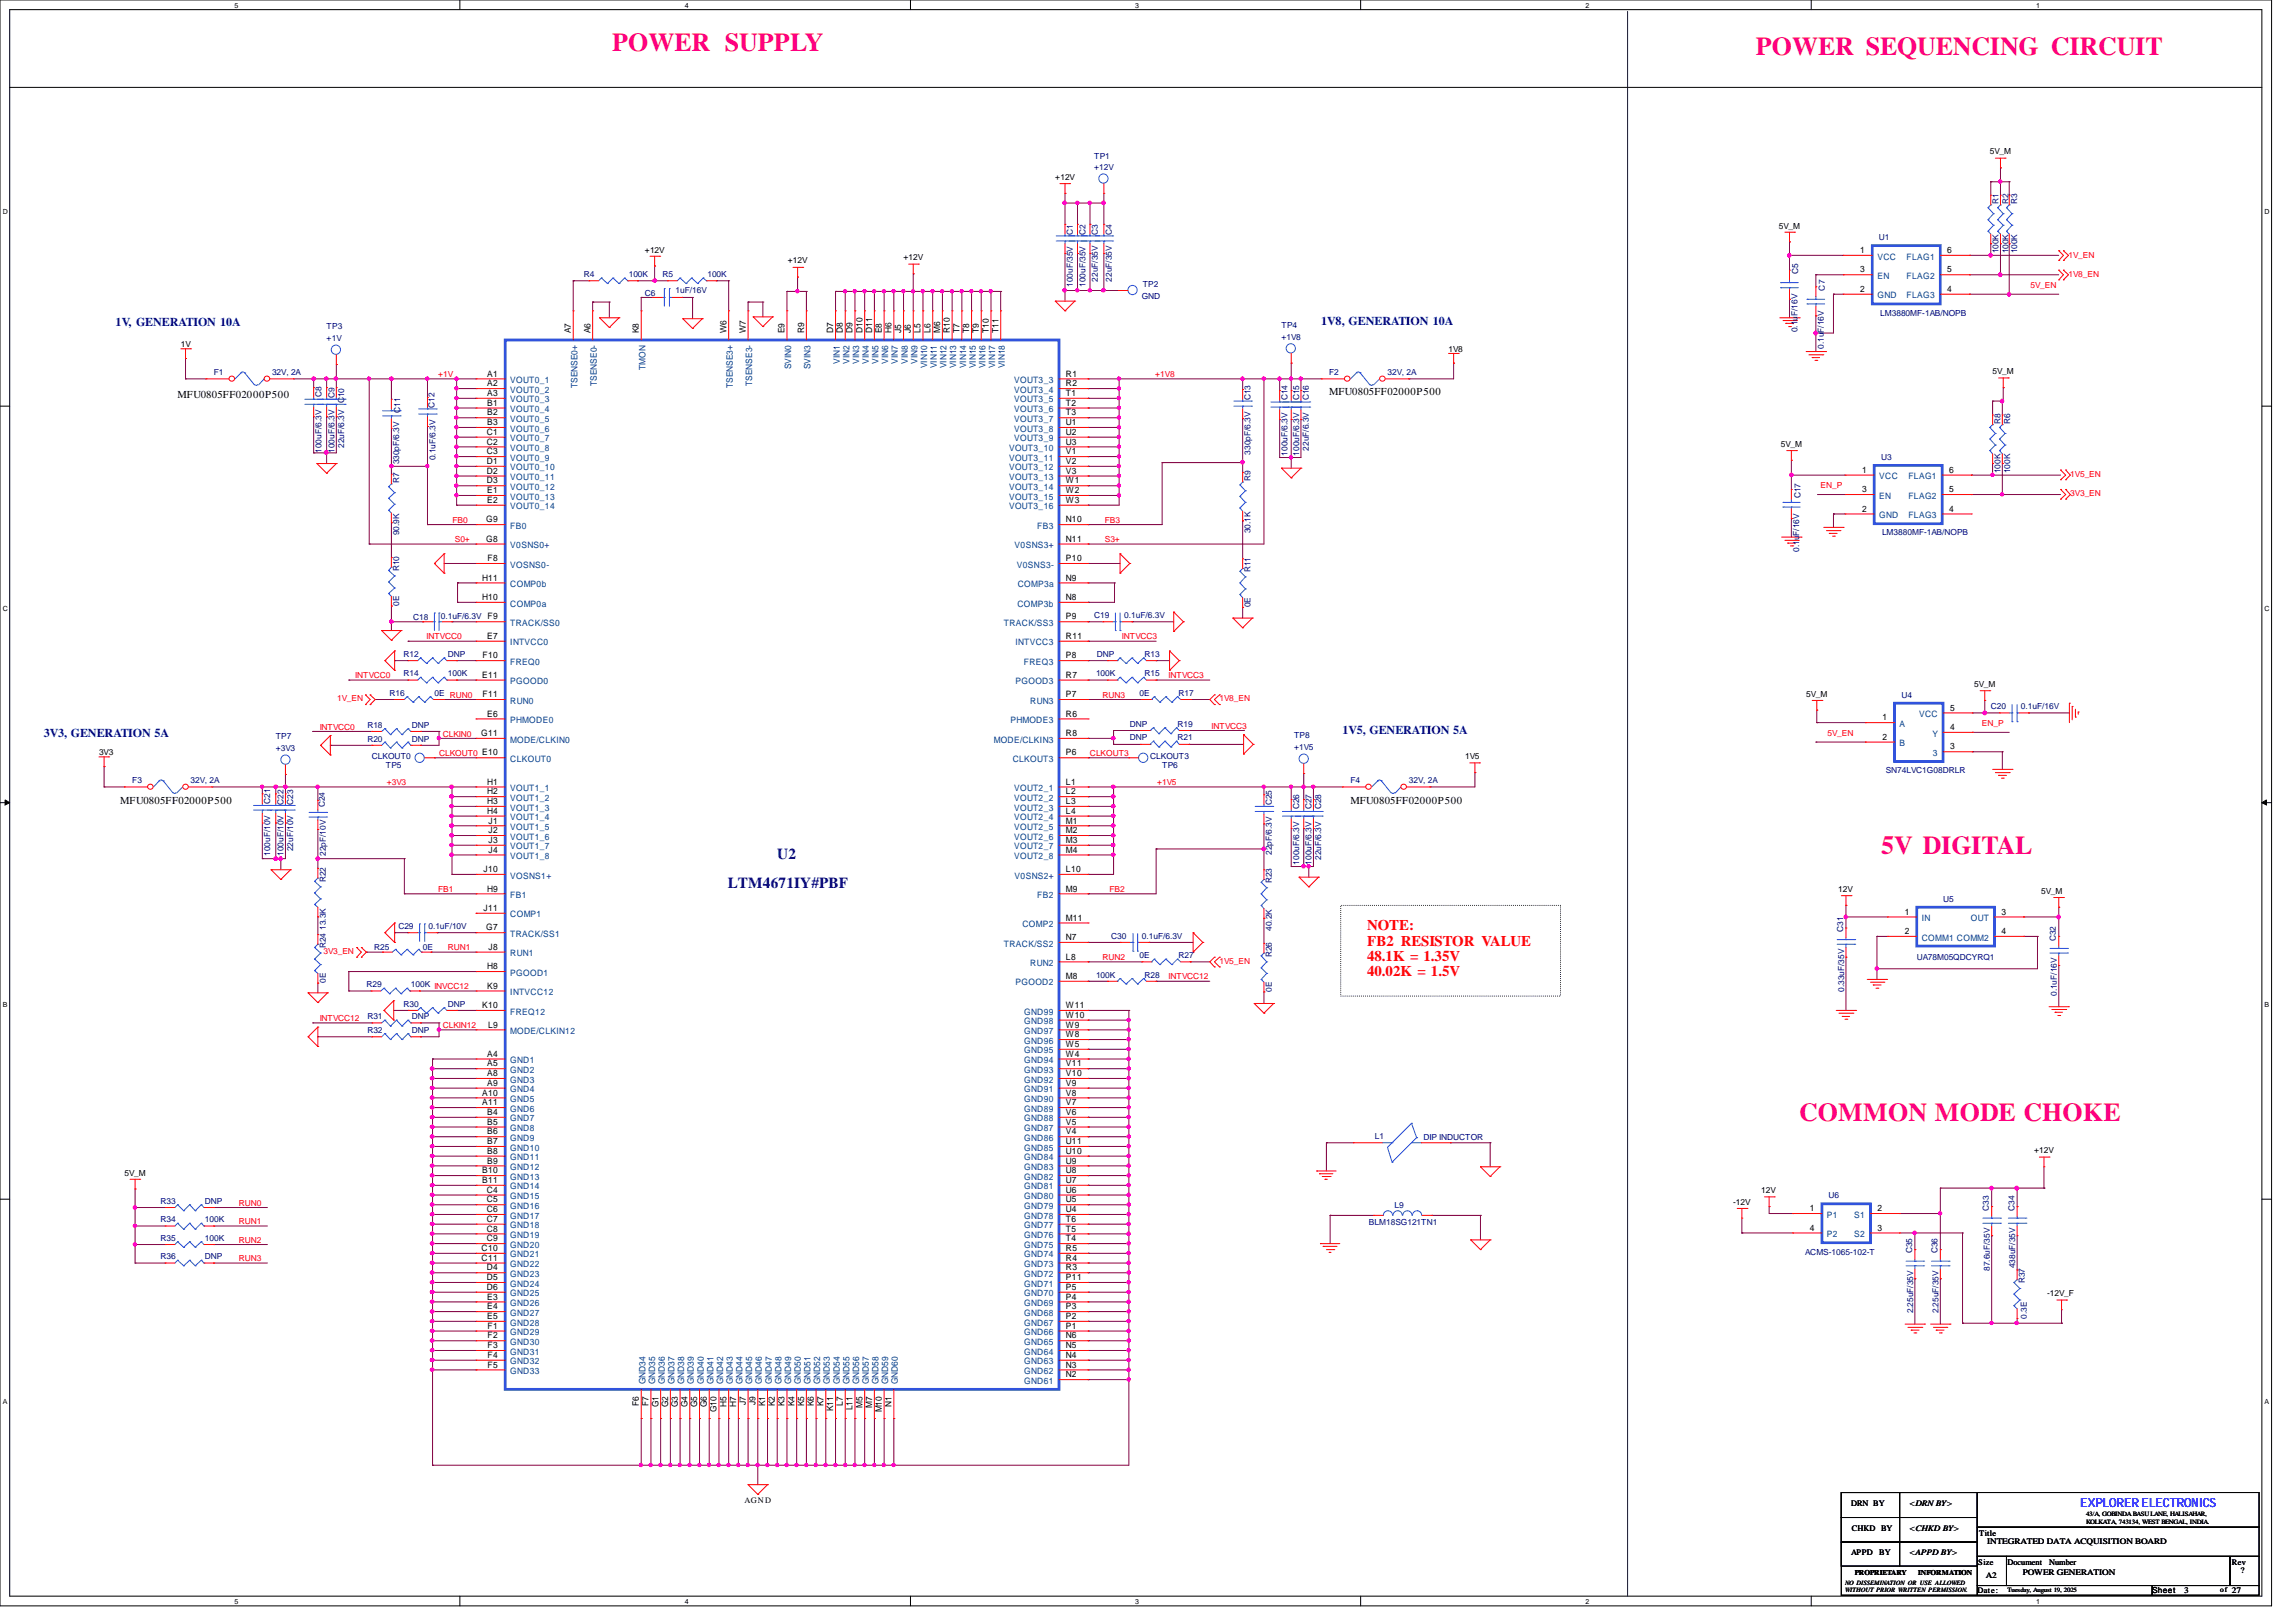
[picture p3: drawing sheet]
<svg xmlns="http://www.w3.org/2000/svg" width="420mm" height="297mm" viewBox="0 0 420 297" stroke-linecap="round" stroke-linejoin="round" font-family="sans-serif">
<defs><g id="words">
<g font-size="4.7" fill="#ff0080">
<text x="112" y="9.3">POWER SUPPLY</text>
<text x="321.3" y="10.1">POWER SEQUENCING CIRCUIT</text>
<text x="344.3" y="156.4">5V DIGITAL</text>
<text x="329.3" y="205.1">COMMON MODE CHOKE</text>
</g>
<g font-size="2.8" fill="#000080">
<text x="142.2" y="157.2">U2</text>
<text x="133.2" y="162.5">LTM4671IY#PBF</text>
</g>
<g font-size="2.7" fill="#f00">
<text x="250.2" y="170.3">NOTE:</text>
<text x="250.2" y="173">FB2 RESISTOR VALUE</text>
<text x="250.2" y="175.8">48.1K = 1.35V</text>
<text x="250.2" y="178.6">40.02K = 1.5V</text>
</g>
<text font-size="2.3" fill="#00f" x="380.7" y="275.8">EXPLORER ELECTRONICS</text>
<g font-size="2.2" fill="#0000a0">
<text x="21.2" y="59.6">1V, GENERATION 10A</text>
<text x="241.8" y="59.4">1V8, GENERATION 10A</text>
<text x="8" y="134.9">3V3, GENERATION 5A</text>
<text x="245.7" y="134.3">1V5, GENERATION 5A</text>
</g>
<g font-size="1.9">
<text x="32.5" y="72.8">MFU0805FF02000P500</text>
<text x="243.2" y="72.3">MFU0805FF02000P500</text>
<text x="22" y="147.1">MFU0805FF02000P500</text>
<text x="247.1" y="147.1">MFU0805FF02000P500</text>
</g>
<g font-size="1.6">
<text x="340.4" y="46.3">1</text>
<text x="356.4" y="46.3">6</text>
<text x="340.4" y="53.4">2</text>
<text x="340.4" y="49.9">3</text>
<text x="356.4" y="53.4">4</text>
<text x="356.4" y="49.9">5</text>
<text x="104.5" y="60.9" transform="rotate(-90 104.5 60.9)">A7</text>
<text x="108" y="60.9" transform="rotate(-90 108 60.9)">A6</text>
<text x="116.9" y="60.9" transform="rotate(-90 116.9 60.9)">K8</text>
<text x="132.9" y="60.9" transform="rotate(-90 132.9 60.9)">W6</text>
<text x="136.5" y="60.9" transform="rotate(-90 136.5 60.9)">W7</text>
<text x="143.6" y="60.9" transform="rotate(-90 143.6 60.9)">E9</text>
<text x="147.2" y="60.9" transform="rotate(-90 147.2 60.9)">R9</text>
<text x="152.5" y="60.9" transform="rotate(-90 152.5 60.9)">D7</text>
<text x="154.3" y="60.9" transform="rotate(-90 154.3 60.9)">D8</text>
<text x="156" y="60.9" transform="rotate(-90 156 60.9)">D9</text>
<text x="157.8" y="60.9" transform="rotate(-90 157.8 60.9)">D10</text>
<text x="159.6" y="60.9" transform="rotate(-90 159.6 60.9)">D11</text>
<text x="161.4" y="60.9" transform="rotate(-90 161.4 60.9)">E8</text>
<text x="163.2" y="60.9" transform="rotate(-90 163.2 60.9)">H6</text>
<text x="164.9" y="60.9" transform="rotate(-90 164.9 60.9)">J5</text>
<text x="166.7" y="60.9" transform="rotate(-90 166.7 60.9)">J6</text>
<text x="168.5" y="60.9" transform="rotate(-90 168.5 60.9)">L5</text>
<text x="170.3" y="60.9" transform="rotate(-90 170.3 60.9)">L6</text>
<text x="172" y="60.9" transform="rotate(-90 172 60.9)">M6</text>
<text x="173.8" y="60.9" transform="rotate(-90 173.8 60.9)">R10</text>
<text x="175.6" y="60.9" transform="rotate(-90 175.6 60.9)">T7</text>
<text x="177.4" y="60.9" transform="rotate(-90 177.4 60.9)">T8</text>
<text x="179.2" y="60.9" transform="rotate(-90 179.2 60.9)">T9</text>
<text x="180.9" y="60.9" transform="rotate(-90 180.9 60.9)">T10</text>
<text x="182.7" y="60.9" transform="rotate(-90 182.7 60.9)">T11</text>
<text x="89.2" y="68.9">A1</text>
<text x="89.2" y="70.7">A2</text>
<text x="195.1" y="68.9">R1</text>
<text x="195.1" y="70.7">R2</text>
<text x="89.2" y="72.5">A3</text>
<text x="89.2" y="74.2">B1</text>
<text x="89.2" y="76">B2</text>
<text x="89.2" y="77.8">B3</text>
<text x="195.1" y="72.5">T1</text>
<text x="195.1" y="74.2">T2</text>
<text x="195.1" y="76">T3</text>
<text x="195.1" y="77.8">U1</text>
<text x="89.1" y="79.6">C1</text>
<text x="89.1" y="81.4">C2</text>
<text x="89.1" y="83.1">C3</text>
<text x="195.1" y="79.6">U2</text>
<text x="195.1" y="81.4">U3</text>
<text x="195.1" y="83.1">V1</text>
<text x="89.1" y="84.9">D1</text>
<text x="89.1" y="86.7">D2</text>
<text x="89.1" y="88.5">D3</text>
<text x="195.1" y="84.9">V2</text>
<text x="195.1" y="86.7">V3</text>
<text x="195.1" y="88.5">W1</text>
<text x="340.8" y="86.5">1</text>
<text x="356.7" y="86.5">6</text>
<text x="89" y="95.6">G9</text>
<text x="89.2" y="90.2">E1</text>
<text x="89.2" y="92">E2</text>
<text x="195.1" y="90.2">W2</text>
<text x="195.1" y="92">W3</text>
<text x="195.1" y="95.6">N10</text>
<text x="340.8" y="93.6">2</text>
<text x="340.8" y="90.1">3</text>
<text x="356.7" y="93.6">4</text>
<text x="356.7" y="90.1">5</text>
<text x="89" y="99.1">G8</text>
<text x="195.1" y="99.1">N11</text>
<text x="88.2" y="106.2">H11</text>
<text x="89.2" y="102.7">F8</text>
<text x="195.1" y="106.2">N9</text>
<text x="195.1" y="102.7">P10</text>
<text x="88.2" y="109.8">H10</text>
<text x="195.1" y="109.8">N8</text>
<text x="195.1" y="113.4">P9</text>
<text x="89.2" y="116.9">E7</text>
<text x="195.1" y="116.9">R11</text>
<text x="88.2" y="124">E11</text>
<text x="88.3" y="120.5">F10</text>
<text x="195.1" y="120.5">P8</text>
<text x="195.1" y="124">R7</text>
<text x="88.3" y="127.6">F11</text>
<text x="89.2" y="131.1">E6</text>
<text x="195.1" y="127.6">P7</text>
<text x="195.1" y="131.1">R6</text>
<text x="344.5" y="131.8">1</text>
<text x="356.9" y="130">5</text>
<text x="88.1" y="134.7">G11</text>
<text x="195.1" y="134.7">R8</text>
<text x="344.5" y="135.4">2</text>
<text x="356.9" y="137.1">3</text>
<text x="356.9" y="133.6">4</text>
<text x="89.2" y="143.6">H1</text>
<text x="195.1" y="138.3">P6</text>
<text x="195.1" y="143.6">L1</text>
<text x="89.2" y="145.4">H2</text>
<text x="89.2" y="147.1">H3</text>
<text x="89.2" y="148.9">H4</text>
<text x="195.1" y="145.4">L2</text>
<text x="195.1" y="147.1">L3</text>
<text x="195.1" y="148.9">L4</text>
<text x="89.4" y="150.7">J1</text>
<text x="89.4" y="152.5">J2</text>
<text x="89.4" y="154.3">J3</text>
<text x="195.1" y="150.7">M1</text>
<text x="195.1" y="152.5">M2</text>
<text x="195.1" y="154.3">M3</text>
<text x="88.5" y="159.6">J10</text>
<text x="89.4" y="156">J4</text>
<text x="195.1" y="156">M4</text>
<text x="195.1" y="159.6">L10</text>
<text x="88.5" y="166.7">J11</text>
<text x="89.2" y="163.1">H9</text>
<text x="195.1" y="163.1">M9</text>
<text x="348.6" y="167.4">1</text>
<text x="366.3" y="167.4">3</text>
<text x="89" y="170.3">G7</text>
<text x="89.4" y="173.8">J8</text>
<text x="195.1" y="168.5">M11</text>
<text x="195.1" y="172">N7</text>
<text x="348.6" y="170.9">2</text>
<text x="366.3" y="170.9">4</text>
<text x="89.2" y="177.4">H8</text>
<text x="195.1" y="175.6">L8</text>
<text x="195.1" y="179.1">M8</text>
<text x="88.2" y="184.5">K10</text>
<text x="89.2" y="180.9">K9</text>
<text x="195.1" y="184.5">W11</text>
<text x="89.3" y="188">L9</text>
<text x="195.1" y="191.6">W5</text>
<text x="195.1" y="189.8">W8</text>
<text x="195.1" y="188">W9</text>
<text x="195.1" y="186.3">W10</text>
<text x="89.2" y="193.4">A4</text>
<text x="89.2" y="195.1">A5</text>
<text x="89.2" y="196.9">A8</text>
<text x="195.1" y="196.9">V10</text>
<text x="195.1" y="195.1">V11</text>
<text x="195.1" y="193.4">W4</text>
<text x="88.2" y="200.5">A10</text>
<text x="88.2" y="202.3">A11</text>
<text x="89.2" y="198.7">A9</text>
<text x="195.1" y="202.3">V7</text>
<text x="195.1" y="200.5">V8</text>
<text x="195.1" y="198.7">V9</text>
<text x="89.2" y="204">B4</text>
<text x="89.2" y="205.8">B5</text>
<text x="89.2" y="207.6">B6</text>
<text x="89.2" y="209.4">B7</text>
<text x="195.1" y="209.4">U11</text>
<text x="195.1" y="207.6">V4</text>
<text x="195.1" y="205.8">V5</text>
<text x="195.1" y="204">V6</text>
<text x="88.2" y="214.7">B10</text>
<text x="89.2" y="211.1">B8</text>
<text x="89.2" y="212.9">B9</text>
<text x="195.1" y="214.7">U8</text>
<text x="195.1" y="212.9">U9</text>
<text x="195.1" y="211.1">U10</text>
<text x="88.2" y="216.5">B11</text>
<text x="89.1" y="218.3">C4</text>
<text x="89.1" y="220">C5</text>
<text x="89.1" y="221.8">C6</text>
<text x="195.1" y="221.8">U4</text>
<text x="195.1" y="220">U5</text>
<text x="195.1" y="218.3">U6</text>
<text x="195.1" y="216.5">U7</text>
<text x="331.2" y="221.6">1</text>
<text x="343.6" y="221.6">2</text>
<text x="89.1" y="223.6">C7</text>
<text x="89.1" y="225.4">C8</text>
<text x="89.1" y="227.2">C9</text>
<text x="195.1" y="227.2">T4</text>
<text x="195.1" y="225.4">T5</text>
<text x="195.1" y="223.6">T6</text>
<text x="331.2" y="225.2">4</text>
<text x="343.6" y="225.2">3</text>
<text x="88.1" y="228.9">C10</text>
<text x="88.1" y="230.7">C11</text>
<text x="89.1" y="232.5">D4</text>
<text x="195.1" y="232.5">R3</text>
<text x="195.1" y="230.7">R4</text>
<text x="195.1" y="228.9">R5</text>
<text x="89.1" y="234.3">D5</text>
<text x="89.1" y="236">D6</text>
<text x="89.2" y="237.8">E3</text>
<text x="89.2" y="239.6">E4</text>
<text x="195.1" y="239.6">P3</text>
<text x="195.1" y="237.8">P4</text>
<text x="195.1" y="236">P5</text>
<text x="195.1" y="234.3">P11</text>
<text x="89.2" y="241.4">E5</text>
<text x="89.2" y="243.2">F1</text>
<text x="89.2" y="244.9">F2</text>
<text x="195.1" y="244.9">N6</text>
<text x="195.1" y="243.2">P1</text>
<text x="195.1" y="241.4">P2</text>
<text x="89.2" y="246.7">F3</text>
<text x="89.2" y="248.5">F4</text>
<text x="89.2" y="250.3">F5</text>
<text x="195.1" y="250.3">N3</text>
<text x="195.1" y="248.5">N4</text>
<text x="195.1" y="246.7">N5</text>
<text x="116.9" y="257.3" transform="rotate(-90 116.9 257.3)">F6</text>
<text x="118.7" y="257.3" transform="rotate(-90 118.7 257.3)">F7</text>
<text x="120.5" y="257.5" transform="rotate(-90 120.5 257.5)">G1</text>
<text x="122.3" y="257.5" transform="rotate(-90 122.3 257.5)">G2</text>
<text x="124" y="257.5" transform="rotate(-90 124 257.5)">G3</text>
<text x="125.8" y="257.5" transform="rotate(-90 125.8 257.5)">G4</text>
<text x="127.6" y="257.5" transform="rotate(-90 127.6 257.5)">G5</text>
<text x="129.4" y="257.5" transform="rotate(-90 129.4 257.5)">G6</text>
<text x="132.9" y="257.5" transform="rotate(-90 132.9 257.5)">H5</text>
<text x="134.7" y="257.5" transform="rotate(-90 134.7 257.5)">H7</text>
<text x="136.5" y="257.1" transform="rotate(-90 136.5 257.1)">J7</text>
<text x="138.3" y="257.1" transform="rotate(-90 138.3 257.1)">J9</text>
<text x="140" y="257.4" transform="rotate(-90 140 257.4)">K1</text>
<text x="141.8" y="257.4" transform="rotate(-90 141.8 257.4)">K2</text>
<text x="143.6" y="257.4" transform="rotate(-90 143.6 257.4)">K3</text>
<text x="145.4" y="257.4" transform="rotate(-90 145.4 257.4)">K4</text>
<text x="147.2" y="257.4" transform="rotate(-90 147.2 257.4)">K5</text>
<text x="148.9" y="257.4" transform="rotate(-90 148.9 257.4)">K6</text>
<text x="150.7" y="257.4" transform="rotate(-90 150.7 257.4)">K7</text>
<text x="154.3" y="257.2" transform="rotate(-90 154.3 257.2)">L7</text>
<text x="157.8" y="257.6" transform="rotate(-90 157.8 257.6)">M5</text>
<text x="159.6" y="257.6" transform="rotate(-90 159.6 257.6)">M7</text>
<text x="163.2" y="257.5" transform="rotate(-90 163.2 257.5)">N1</text>
<text x="195.1" y="252">N2</text>
<text x="131.1" y="258.4" transform="rotate(-90 131.1 258.4)">G10</text>
<text x="152.5" y="258.2" transform="rotate(-90 152.5 258.2)">K11</text>
<text x="156" y="258.1" transform="rotate(-90 156 258.1)">L11</text>
<text x="161.4" y="258.5" transform="rotate(-90 161.4 258.5)">M10</text>
</g>
<g font-size="1.6" fill="#004080">
<text x="343.6" y="47.5">VCC</text>
<text x="348.9" y="47.5">FLAG1</text>
<text x="343.6" y="51">EN</text>
<text x="348.9" y="51">FLAG2</text>
<text x="343.6" y="54.6">GND</text>
<text x="348.9" y="54.6">FLAG3</text>
<text x="93.4" y="70.1">VOUT0_1</text>
<text x="93.4" y="71.9">VOUT0_2</text>
<text x="105.7" y="71" transform="rotate(-90 105.7 71)">TSENSE0+</text>
<text x="109.2" y="70.6" transform="rotate(-90 109.2 70.6)">TSENSE0-</text>
<text x="118.1" y="67.6" transform="rotate(-90 118.1 67.6)">TMON</text>
<text x="134.1" y="71" transform="rotate(-90 134.1 71)">TSENSE3+</text>
<text x="137.7" y="70.6" transform="rotate(-90 137.7 70.6)">TSENSE3-</text>
<text x="144.8" y="67.6" transform="rotate(-90 144.8 67.6)">SVIN0</text>
<text x="148.3" y="67.6" transform="rotate(-90 148.3 67.6)">SVIN3</text>
<text x="153.7" y="66.5" transform="rotate(-90 153.7 66.5)">VIN1</text>
<text x="155.4" y="66.5" transform="rotate(-90 155.4 66.5)">VIN2</text>
<text x="157.2" y="66.5" transform="rotate(-90 157.2 66.5)">VIN3</text>
<text x="159" y="66.5" transform="rotate(-90 159 66.5)">VIN4</text>
<text x="160.8" y="66.5" transform="rotate(-90 160.8 66.5)">VIN5</text>
<text x="162.6" y="66.5" transform="rotate(-90 162.6 66.5)">VIN6</text>
<text x="164.3" y="66.5" transform="rotate(-90 164.3 66.5)">VIN7</text>
<text x="166.1" y="66.5" transform="rotate(-90 166.1 66.5)">VIN8</text>
<text x="167.9" y="66.5" transform="rotate(-90 167.9 66.5)">VIN9</text>
<text x="169.7" y="67.4" transform="rotate(-90 169.7 67.4)">VIN10</text>
<text x="171.4" y="67.4" transform="rotate(-90 171.4 67.4)">VIN11</text>
<text x="173.2" y="67.4" transform="rotate(-90 173.2 67.4)">VIN12</text>
<text x="175" y="67.4" transform="rotate(-90 175 67.4)">VIN13</text>
<text x="176.8" y="67.4" transform="rotate(-90 176.8 67.4)">VIN14</text>
<text x="178.6" y="67.4" transform="rotate(-90 178.6 67.4)">VIN15</text>
<text x="180.3" y="67.4" transform="rotate(-90 180.3 67.4)">VIN16</text>
<text x="182.1" y="67.4" transform="rotate(-90 182.1 67.4)">VIN17</text>
<text x="183.9" y="67.4" transform="rotate(-90 183.9 67.4)">VIN18</text>
<text x="185.6" y="70.1">VOUT3_3</text>
<text x="185.6" y="71.9">VOUT3_4</text>
<text x="93.4" y="73.6">VOUT0_3</text>
<text x="93.4" y="75.4">VOUT0_4</text>
<text x="93.4" y="77.2">VOUT0_5</text>
<text x="185.6" y="73.6">VOUT3_5</text>
<text x="185.6" y="75.4">VOUT3_6</text>
<text x="185.6" y="77.2">VOUT3_7</text>
<text x="93.4" y="79">VOUT0_6</text>
<text x="93.4" y="80.8">VOUT0_7</text>
<text x="93.4" y="82.5">VOUT0_8</text>
<text x="184.7" y="82.5">VOUT3_10</text>
<text x="185.6" y="79">VOUT3_8</text>
<text x="185.6" y="80.8">VOUT3_9</text>
<text x="93.4" y="84.3">VOUT0_9</text>
<text x="93.4" y="86.1">VOUT0_10</text>
<text x="93.4" y="87.9">VOUT0_11</text>
<text x="93.4" y="89.7">VOUT0_12</text>
<text x="184.7" y="84.3">VOUT3_11</text>
<text x="184.7" y="86.1">VOUT3_12</text>
<text x="184.7" y="87.9">VOUT3_13</text>
<text x="184.7" y="89.7">VOUT3_14</text>
<text x="343.9" y="87.7">VCC</text>
<text x="349.2" y="87.7">FLAG1</text>
<text x="93.4" y="91.4">VOUT0_13</text>
<text x="93.4" y="93.2">VOUT0_14</text>
<text x="184.7" y="91.4">VOUT3_15</text>
<text x="184.7" y="93.2">VOUT3_16</text>
<text x="343.9" y="94.8">GND</text>
<text x="343.9" y="91.3">EN</text>
<text x="349.2" y="94.8">FLAG3</text>
<text x="349.2" y="91.3">FLAG2</text>
<text x="93.4" y="100.3">V0SNS0+</text>
<text x="93.4" y="96.8">FB0</text>
<text x="185.7" y="100.3">V0SNS3+</text>
<text x="189.8" y="96.8">FB3</text>
<text x="93.4" y="103.9">VOSNS0-</text>
<text x="93.4" y="107.4">COMP0b</text>
<text x="186.1" y="103.9">V0SNS3-</text>
<text x="186.3" y="107.4">COMP3a</text>
<text x="93.4" y="111">COMP0a</text>
<text x="186.2" y="111">COMP3b</text>
<text x="93.4" y="118.1">INTVCC0</text>
<text x="93.4" y="114.5">TRACK/SS0</text>
<text x="183.7" y="114.5">TRACK/SS3</text>
<text x="185.8" y="118.1">INTVCC3</text>
<text x="93.4" y="125.2">PGOOD0</text>
<text x="93.4" y="121.7">FREQ0</text>
<text x="185.8" y="125.2">PGOOD3</text>
<text x="187.4" y="121.7">FREQ3</text>
<text x="93.4" y="128.8">RUN0</text>
<text x="188.6" y="128.8">RUN3</text>
<text x="351.2" y="131.2">VCC</text>
<text x="93.4" y="132.3">PHMODE0</text>
<text x="93.4" y="135.9">MODE/CLKIN0</text>
<text x="181.9" y="135.9">MODE/CLKIN3</text>
<text x="184.9" y="132.3">PHMODE3</text>
<text x="347.6" y="133">A</text>
<text x="347.6" y="136.6">B</text>
<text x="353.7" y="134.8">Y</text>
<text x="93.4" y="139.4">CLKOUT0</text>
<text x="185.3" y="139.4">CLKOUT3</text>
<text x="353.7" y="138.3">3</text>
<text x="93.4" y="144.8">VOUT1_1</text>
<text x="93.4" y="146.5">VOUT1_2</text>
<text x="93.4" y="148.3">VOUT1_3</text>
<text x="185.6" y="144.8">VOUT2_1</text>
<text x="185.6" y="146.5">VOUT2_2</text>
<text x="185.6" y="148.3">VOUT2_3</text>
<text x="93.4" y="150.1">VOUT1_4</text>
<text x="93.4" y="151.9">VOUT1_5</text>
<text x="93.4" y="153.7">VOUT1_6</text>
<text x="93.4" y="155.4">VOUT1_7</text>
<text x="185.6" y="150.1">VOUT2_4</text>
<text x="185.6" y="151.9">VOUT2_5</text>
<text x="185.6" y="153.7">VOUT2_6</text>
<text x="185.6" y="155.4">VOUT2_7</text>
<text x="93.4" y="157.2">VOUT1_8</text>
<text x="93.4" y="160.8">VOSNS1+</text>
<text x="185.6" y="157.2">VOUT2_8</text>
<text x="185.7" y="160.8">V0SNS2+</text>
<text x="93.4" y="164.3">FB1</text>
<text x="93.4" y="167.9">COMP1</text>
<text x="189.8" y="164.3">FB2</text>
<text x="93.4" y="171.4">TRACK/SS1</text>
<text x="183.7" y="173.2">TRACK/SS2</text>
<text x="187.1" y="169.7">COMP2</text>
<text x="351.7" y="168.6">IN</text>
<text x="351.7" y="172.1">COMM1 COMM2</text>
<text x="360.7" y="168.6">OUT</text>
<text x="93.4" y="178.6">PGOOD1</text>
<text x="93.4" y="175">RUN1</text>
<text x="188.6" y="176.8">RUN2</text>
<text x="93.4" y="182.1">INTVCC12</text>
<text x="93.4" y="185.7">FREQ12</text>
<text x="185.8" y="180.3">PGOOD2</text>
<text x="187.5" y="185.7">GND99</text>
<text x="93.4" y="189.2">MODE/CLKIN12</text>
<text x="187.5" y="191">GND96</text>
<text x="187.5" y="189.2">GND97</text>
<text x="187.5" y="187.4">GND98</text>
<text x="93.4" y="194.6">GND1</text>
<text x="93.4" y="196.3">GND2</text>
<text x="187.5" y="196.3">GND93</text>
<text x="187.5" y="194.6">GND94</text>
<text x="187.5" y="192.8">GND95</text>
<text x="93.4" y="198.1">GND3</text>
<text x="93.4" y="199.9">GND4</text>
<text x="93.4" y="201.7">GND5</text>
<text x="93.4" y="203.4">GND6</text>
<text x="187.5" y="203.4">GND89</text>
<text x="187.5" y="201.7">GND90</text>
<text x="187.5" y="199.9">GND91</text>
<text x="187.5" y="198.1">GND92</text>
<text x="93.4" y="205.2">GND7</text>
<text x="93.4" y="207">GND8</text>
<text x="93.4" y="208.8">GND9</text>
<text x="187.5" y="208.8">GND86</text>
<text x="187.5" y="207">GND87</text>
<text x="187.5" y="205.2">GND88</text>
<text x="93.4" y="210.6">GND10</text>
<text x="93.4" y="212.3">GND11</text>
<text x="93.4" y="214.1">GND12</text>
<text x="93.4" y="215.9">GND13</text>
<text x="187.5" y="215.9">GND82</text>
<text x="187.5" y="214.1">GND83</text>
<text x="187.5" y="212.3">GND84</text>
<text x="187.5" y="210.6">GND85</text>
<text x="93.4" y="217.7">GND14</text>
<text x="93.4" y="219.4">GND15</text>
<text x="93.4" y="221.2">GND16</text>
<text x="187.5" y="221.2">GND79</text>
<text x="187.5" y="219.4">GND80</text>
<text x="187.5" y="217.7">GND81</text>
<text x="93.4" y="223">GND17</text>
<text x="93.4" y="224.8">GND18</text>
<text x="93.4" y="226.6">GND19</text>
<text x="187.5" y="226.6">GND76</text>
<text x="187.5" y="224.8">GND77</text>
<text x="187.5" y="223">GND78</text>
<text x="334.3" y="222.8">P1</text>
<text x="334.3" y="226.4">P2</text>
<text x="339.3" y="222.8">S1</text>
<text x="339.3" y="226.4">S2</text>
<text x="93.4" y="228.3">GND20</text>
<text x="93.4" y="230.1">GND21</text>
<text x="93.4" y="231.9">GND22</text>
<text x="93.4" y="233.7">GND23</text>
<text x="187.5" y="233.7">GND72</text>
<text x="187.5" y="231.9">GND73</text>
<text x="187.5" y="230.1">GND74</text>
<text x="187.5" y="228.3">GND75</text>
<text x="93.4" y="235.4">GND24</text>
<text x="93.4" y="237.2">GND25</text>
<text x="93.4" y="239">GND26</text>
<text x="187.5" y="239">GND69</text>
<text x="187.5" y="237.2">GND70</text>
<text x="187.5" y="235.4">GND71</text>
<text x="93.4" y="240.8">GND27</text>
<text x="93.4" y="242.6">GND28</text>
<text x="93.4" y="244.3">GND29</text>
<text x="187.5" y="244.3">GND66</text>
<text x="187.5" y="242.6">GND67</text>
<text x="187.5" y="240.8">GND68</text>
<text x="93.4" y="246.1">GND30</text>
<text x="93.4" y="247.9">GND31</text>
<text x="93.4" y="249.7">GND32</text>
<text x="93.4" y="251.4">GND33</text>
<text x="187.5" y="251.4">GND62</text>
<text x="187.5" y="249.7">GND63</text>
<text x="187.5" y="247.9">GND64</text>
<text x="187.5" y="246.1">GND65</text>
<text x="118.1" y="253.3" transform="rotate(-90 118.1 253.3)">GND34</text>
<text x="119.9" y="253.3" transform="rotate(-90 119.9 253.3)">GND35</text>
<text x="121.7" y="253.3" transform="rotate(-90 121.7 253.3)">GND36</text>
<text x="123.4" y="253.3" transform="rotate(-90 123.4 253.3)">GND37</text>
<text x="125.2" y="253.3" transform="rotate(-90 125.2 253.3)">GND38</text>
<text x="127" y="253.3" transform="rotate(-90 127 253.3)">GND39</text>
<text x="128.8" y="253.3" transform="rotate(-90 128.8 253.3)">GND40</text>
<text x="130.6" y="253.3" transform="rotate(-90 130.6 253.3)">GND41</text>
<text x="132.3" y="253.3" transform="rotate(-90 132.3 253.3)">GND42</text>
<text x="134.1" y="253.3" transform="rotate(-90 134.1 253.3)">GND43</text>
<text x="135.9" y="253.3" transform="rotate(-90 135.9 253.3)">GND44</text>
<text x="137.7" y="253.3" transform="rotate(-90 137.7 253.3)">GND45</text>
<text x="139.4" y="253.3" transform="rotate(-90 139.4 253.3)">GND46</text>
<text x="141.2" y="253.3" transform="rotate(-90 141.2 253.3)">GND47</text>
<text x="143" y="253.3" transform="rotate(-90 143 253.3)">GND48</text>
<text x="144.8" y="253.3" transform="rotate(-90 144.8 253.3)">GND49</text>
<text x="146.6" y="253.3" transform="rotate(-90 146.6 253.3)">GND50</text>
<text x="148.3" y="253.3" transform="rotate(-90 148.3 253.3)">GND51</text>
<text x="150.1" y="253.3" transform="rotate(-90 150.1 253.3)">GND52</text>
<text x="151.9" y="253.3" transform="rotate(-90 151.9 253.3)">GND53</text>
<text x="153.7" y="253.3" transform="rotate(-90 153.7 253.3)">GND54</text>
<text x="155.4" y="253.3" transform="rotate(-90 155.4 253.3)">GND55</text>
<text x="157.2" y="253.3" transform="rotate(-90 157.2 253.3)">GND56</text>
<text x="159" y="253.3" transform="rotate(-90 159 253.3)">GND57</text>
<text x="160.8" y="253.3" transform="rotate(-90 160.8 253.3)">GND58</text>
<text x="162.6" y="253.3" transform="rotate(-90 162.6 253.3)">GND59</text>
<text x="164.3" y="253.3" transform="rotate(-90 164.3 253.3)">GND60</text>
<text x="187.5" y="253.2">GND61</text>
</g>
<g font-size="1.5" fill="#000080">
<text x="200.2" y="29">TP1</text>
<text x="200.2" y="31.1">+12V</text>
<text x="365.8" y="37.3" transform="rotate(-90 365.8 37.3)">R1</text>
<text x="367.5" y="37.3" transform="rotate(-90 367.5 37.3)">R2</text>
<text x="369.1" y="37.3" transform="rotate(-90 369.1 37.3)">R3</text>
<text x="196.3" y="43" transform="rotate(-90 196.3 43)">C1</text>
<text x="198.6" y="43" transform="rotate(-90 198.6 43)">C2</text>
<text x="200.9" y="43" transform="rotate(-90 200.9 43)">C3</text>
<text x="203.5" y="43" transform="rotate(-90 203.5 43)">C4</text>
<text x="343.8" y="43.9">U1</text>
<text x="365.8" y="46.4" transform="rotate(-90 365.8 46.4)">100K</text>
<text x="367.5" y="46.4" transform="rotate(-90 367.5 46.4)">100K</text>
<text x="369.1" y="46.4" transform="rotate(-90 369.1 46.4)">100K</text>
<text x="106.8" y="50.7">R4</text>
<text x="115.1" y="50.7">100K</text>
<text x="121.2" y="50.7">R5</text>
<text x="123.6" y="53.7">1uF/16V</text>
<text x="129.5" y="50.7">100K</text>
<text x="196.3" y="52.5" transform="rotate(-90 196.3 52.5)">100uF/35V</text>
<text x="198.6" y="52.5" transform="rotate(-90 198.6 52.5)">100uF/35V</text>
<text x="200.9" y="51.6" transform="rotate(-90 200.9 51.6)">22uF/35V</text>
<text x="203.5" y="51.6" transform="rotate(-90 203.5 51.6)">22uF/35V</text>
<text x="209.1" y="52.5">TP2</text>
<text x="329.1" y="50.1" transform="rotate(-90 329.1 50.1)">C5</text>
<text x="333.9" y="53.2" transform="rotate(-90 333.9 53.2)">C7</text>
<text x="118" y="54.1">C6</text>
<text x="209" y="54.8">GND</text>
<text x="344.1" y="57.8">LM3880MF-1AB/NOPB</text>
<text x="59.8" y="60.3">TP3</text>
<text x="59.8" y="62.4">+1V</text>
<text x="234.5" y="60.1">TP4</text>
<text x="234.5" y="62.2">+1V8</text>
<text x="328.9" y="60.8" transform="rotate(-90 328.9 60.8)">0.1uF/16V</text>
<text x="333.8" y="63.8" transform="rotate(-90 333.8 63.8)">0.1uF/16V</text>
<text x="39.1" y="68.7">F1</text>
<text x="49.8" y="68.7">32V, 2A</text>
<text x="243.2" y="68.7">F2</text>
<text x="253.9" y="68.7">32V, 2A</text>
<text x="58.8" y="72.7" transform="rotate(-90 58.8 72.7)">C8</text>
<text x="61.2" y="72.9" transform="rotate(-90 61.2 72.9)">C9</text>
<text x="63" y="73.8" transform="rotate(-90 63 73.8)">C10</text>
<text x="73.2" y="75.6" transform="rotate(-90 73.2 75.6)">C11</text>
<text x="79.5" y="74.7" transform="rotate(-90 79.5 74.7)">C12</text>
<text x="228.9" y="73.2" transform="rotate(-90 228.9 73.2)">C13</text>
<text x="235.6" y="73.2" transform="rotate(-90 235.6 73.2)">C14</text>
<text x="237.7" y="73.2" transform="rotate(-90 237.7 73.2)">C15</text>
<text x="239.5" y="73.2" transform="rotate(-90 239.5 73.2)">C16</text>
<text x="366.1" y="77.5" transform="rotate(-90 366.1 77.5)">R8</text>
<text x="367.9" y="77.5" transform="rotate(-90 367.9 77.5)">R6</text>
<text x="58.8" y="82.9" transform="rotate(-90 58.8 82.9)">100uF/6.3V</text>
<text x="61.2" y="82.9" transform="rotate(-90 61.2 82.9)">100uF/6.3V</text>
<text x="63" y="81.9" transform="rotate(-90 63 81.9)">22uF/6.3V</text>
<text x="228.9" y="83.2" transform="rotate(-90 228.9 83.2)">330pF/6.3V</text>
<text x="235.6" y="83.4" transform="rotate(-90 235.6 83.4)">100uF/6.3V</text>
<text x="237.7" y="83.4" transform="rotate(-90 237.7 83.4)">100uF/6.3V</text>
<text x="239.5" y="82.5" transform="rotate(-90 239.5 82.5)">22uF/6.3V</text>
<text x="73.1" y="88.4" transform="rotate(-90 73.1 88.4)">R7</text>
<text x="73.1" y="85" transform="rotate(-90 73.1 85)">330pF/6.3V</text>
<text x="79.7" y="84.2" transform="rotate(-90 79.7 84.2)">0.1uF/6.3V</text>
<text x="228.9" y="88" transform="rotate(-90 228.9 88)">R9</text>
<text x="344.3" y="84.1">U3</text>
<text x="366.1" y="86.6" transform="rotate(-90 366.1 86.6)">100K</text>
<text x="367.9" y="86.6" transform="rotate(-90 367.9 86.6)">100K</text>
<text x="329.5" y="91.2" transform="rotate(-90 329.5 91.2)">C17</text>
<text x="73.1" y="97.9" transform="rotate(-90 73.1 97.9)">90.9K</text>
<text x="228.9" y="97.6" transform="rotate(-90 228.9 97.6)">30.1K</text>
<text x="329.3" y="101" transform="rotate(-90 329.3 101)">0.1uF/16V</text>
<text x="344.4" y="97.9">LM3880MF-1AB/NOPB</text>
<text x="73.1" y="104.6" transform="rotate(-90 73.1 104.6)">R10</text>
<text x="228.9" y="104.7" transform="rotate(-90 228.9 104.7)">R11</text>
<text x="73.1" y="110.9" transform="rotate(-90 73.1 110.9)">0E</text>
<text x="75.6" y="113.4">C18</text>
<text x="80.7" y="113.3">0.1uF/6.3V F9</text>
<text x="200.2" y="113.1">C19</text>
<text x="205.7" y="113.1">0.1uF/6.3V</text>
<text x="228.9" y="111.2" transform="rotate(-90 228.9 111.2)">0E</text>
<text x="73.8" y="120.2">R12</text>
<text x="73.8" y="123.8">R14</text>
<text x="82" y="120.2">DNP</text>
<text x="82" y="123.8">100K</text>
<text x="200.6" y="123.8">100K</text>
<text x="200.7" y="120.2">DNP</text>
<text x="209.5" y="120.2">R13</text>
<text x="209.5" y="123.8">R15</text>
<text x="71.3" y="127.3">R16</text>
<text x="79.5" y="127.3">0E RUN0</text>
<text x="208.5" y="127.3">0E</text>
<text x="215.6" y="127.3">R17</text>
<text x="348" y="127.7">U4</text>
<text x="364.3" y="129.8">C20</text>
<text x="369.8" y="129.8">0.1uF/16V</text>
<text x="50.5" y="135.3">TP7</text>
<text x="50.5" y="137.5">+3V3</text>
<text x="67.2" y="135.7">R20</text>
<text x="67.2" y="133.2">R18</text>
<text x="75.4" y="135.7">DNP</text>
<text x="75.4" y="133.2">DNP</text>
<text x="206.8" y="133">DNP</text>
<text x="206.8" y="135.5">DNP</text>
<text x="215.5" y="133">R19</text>
<text x="215.5" y="135.5">R21</text>
<text x="236.8" y="135.1">TP8</text>
<text x="236.8" y="137.2">+1V5</text>
<text x="24.2" y="143.3">F3</text>
<text x="34.9" y="143.3">32V, 2A</text>
<text x="68.1" y="138.8">CLKOUT0</text>
<text x="70.6" y="140.5">TP5</text>
<text x="210.5" y="138.8">CLKOUT3</text>
<text x="212.7" y="140.5">TP6</text>
<text x="247.1" y="143.3">F4</text>
<text x="257.8" y="143.3">32V, 2A</text>
<text x="345.1" y="141.4">SN74LVC1G08DRLR</text>
<text x="49.4" y="147.1" transform="rotate(-90 49.4 147.1)">C21</text>
<text x="51.9" y="147.2" transform="rotate(-90 51.9 147.2)">C22</text>
<text x="53.7" y="147.2" transform="rotate(-90 53.7 147.2)">C23</text>
<text x="59.4" y="147.7" transform="rotate(-90 59.4 147.7)">C24</text>
<text x="232.7" y="147.4" transform="rotate(-90 232.7 147.4)">C25</text>
<text x="237.7" y="148.1" transform="rotate(-90 237.7 148.1)">C26</text>
<text x="240" y="148.1" transform="rotate(-90 240 148.1)">C27</text>
<text x="241.8" y="148.1" transform="rotate(-90 241.8 148.1)">C28</text>
<text x="53.7" y="155.8" transform="rotate(-90 53.7 155.8)">22uF/10V</text>
<text x="49.4" y="156.6" transform="rotate(-90 49.4 156.6)">100uF/10V</text>
<text x="51.9" y="156.6" transform="rotate(-90 51.9 156.6)">100uF/10V</text>
<text x="59.6" y="161.4" transform="rotate(-90 59.6 161.4)">R22</text>
<text x="59.6" y="156.6" transform="rotate(-90 59.6 156.6)">22pF/10V</text>
<text x="232.7" y="161.6" transform="rotate(-90 232.7 161.6)">R23</text>
<text x="232.7" y="156.5" transform="rotate(-90 232.7 156.5)">22pF/6.3V</text>
<text x="237.7" y="158.2" transform="rotate(-90 237.7 158.2)">100uF/6.3V</text>
<text x="240" y="158.2" transform="rotate(-90 240 158.2)">100uF/6.3V</text>
<text x="241.8" y="157.4" transform="rotate(-90 241.8 157.4)">22uF/6.3V</text>
<text x="355.6" y="165">U5</text>
<text x="59.6" y="173.6" transform="rotate(-90 59.6 173.6)">R24</text>
<text x="59.6" y="170.2" transform="rotate(-90 59.6 170.2)">13.3K</text>
<text x="68.5" y="173.9">R25</text>
<text x="72.9" y="170">C29</text>
<text x="77.4" y="173.9">0E</text>
<text x="78.4" y="170">0.1uF/10V</text>
<text x="203.4" y="171.8">C30</text>
<text x="209" y="171.8">0.1uF/6.3V</text>
<text x="232.7" y="170.3" transform="rotate(-90 232.7 170.3)">40.2K</text>
<text x="337.3" y="170.5" transform="rotate(-90 337.3 170.5)">C31</text>
<text x="376.3" y="172.3" transform="rotate(-90 376.3 172.3)">C32</text>
<text x="59.6" y="179.9" transform="rotate(-90 59.6 179.9)">0E</text>
<text x="200.6" y="178.9">100K</text>
<text x="208.5" y="175.3">0E</text>
<text x="209.5" y="178.9">R28</text>
<text x="215.6" y="175.3">R27</text>
<text x="232.7" y="175.2" transform="rotate(-90 232.7 175.2)">R26</text>
<text x="350.8" y="175.7">UA78M05QDCYRQ1</text>
<text x="67.1" y="180.7">R29</text>
<text x="73.8" y="184.2">R30</text>
<text x="75.2" y="180.7">100K INVCC12</text>
<text x="82" y="184.2">DNP</text>
<text x="232.7" y="181.5" transform="rotate(-90 232.7 181.5)">0E</text>
<text x="337.5" y="181.5" transform="rotate(-90 337.5 181.5)">0.33uF/35V</text>
<text x="376.4" y="182.3" transform="rotate(-90 376.4 182.3)">0.1uF/16V</text>
<text x="67.2" y="186.5">R31</text>
<text x="67.2" y="189.1">R32</text>
<text x="75.4" y="186.5">DNP</text>
<text x="75.4" y="189.1">DNP</text>
<text x="251.6" y="208.4">L1</text>
<text x="260.5" y="208.6">DIP INDUCTOR</text>
<text x="29.4" y="220.3">R33</text>
<text x="37.5" y="220.3">DNP</text>
<text x="255.2" y="221.1">L9</text>
<text x="334.6" y="219.3">U6</text>
<text x="364" y="221.6" transform="rotate(-90 364 221.6)">C33</text>
<text x="368.6" y="221.6" transform="rotate(-90 368.6 221.6)">C34</text>
<text x="29.4" y="223.7">R34</text>
<text x="29.4" y="227.1">R35</text>
<text x="37.5" y="223.7">100K</text>
<text x="37.5" y="227.1">100K</text>
<text x="250.5" y="224.2">BLM18SG121TN1</text>
<text x="29.4" y="230.5">R36</text>
<text x="37.5" y="230.5">DNP</text>
<text x="330.4" y="229.7">ACMS-1065-102-T</text>
<text x="349.9" y="229.4" transform="rotate(-90 349.9 229.4)">C35</text>
<text x="354.6" y="229.4" transform="rotate(-90 354.6 229.4)">C36</text>
<text x="364.2" y="232.6" transform="rotate(-90 364.2 232.6)">87.6uF/35V</text>
<text x="368.8" y="232.1" transform="rotate(-90 368.8 232.1)">438uF/35V</text>
<text x="370.6" y="234.9" transform="rotate(-90 370.6 234.9)">R37</text>
<text x="350.1" y="240.4" transform="rotate(-90 350.1 240.4)">2.25uF/35V</text>
<text x="354.8" y="240.4" transform="rotate(-90 354.8 240.4)">2.25uF/35V</text>
<text x="370.9" y="241.3" transform="rotate(-90 370.9 241.3)">0.3E</text>
</g>
<g font-size="1.5">
<text x="364.2" y="28.3">5V_M</text>
<text x="193.1" y="32.9">+12V</text>
<text x="325.5" y="41.8">5V_M</text>
<text x="118" y="46.2">+12V</text>
<text x="165.4" y="47.7">+12V</text>
<text x="144.2" y="48.2">+12V</text>
<text x="33.1" y="63.5">1V</text>
<text x="265.1" y="64.3">1V8</text>
<text x="364.7" y="68.5">5V_M</text>
<text x="325.9" y="81.8">5V_M</text>
<text x="361.3" y="125.7">5V_M</text>
<text x="330.5" y="127.5">5V_M</text>
<text x="18.1" y="138.2">3V3</text>
<text x="268.1" y="138.8">1V5</text>
<text x="336.4" y="163.2">12V</text>
<text x="373.5" y="163.6">5V_M</text>
<text x="22.8" y="215.1">5V_M</text>
<text x="372.3" y="211.1">+12V</text>
<text x="317.2" y="220.5">-12V</text>
<text x="322.3" y="218.3">12V</text>
<text x="374.6" y="237.2">-12V_F</text>
<text x="136.2" y="275">AGND</text>
<text x="338.8" y="275.7">DRN BY</text>
<text x="349.4" y="275.7">&lt;DRN BY&gt;</text>
<text x="338.9" y="280.2">CHKD BY</text>
<text x="349.4" y="280.2">&lt;CHKD BY&gt;</text>
<text x="362.2" y="281">Title</text>
<text x="338.8" y="284.6">APPD</text>
<text x="343.9" y="284.6">BY</text>
<text x="349.4" y="284.6">&lt;APPD BY&gt;</text>
<text x="362" y="286.3">Size</text>
<text x="363.6" y="282.6">INTEGRATED DATA ACQUISITION BOARD</text>
<text x="367.4" y="286.3">Document</text>
<text x="375" y="286.3">Number</text>
<text x="408.4" y="286.3">Rev</text>
<text x="410" y="287.9">?</text>
<text x="361.9" y="291.5">Date:</text>
<text x="363.4" y="288.7">A2</text>
<text x="370.2" y="288.3">POWER GENERATION</text>
<text x="393.9" y="291.6">Sheet</text>
<text x="399.7" y="291.5">3</text>
</g>
<g font-size="1.5" fill="#f00">
<text x="378.5" y="47.1">1V_EN</text>
<text x="371.6" y="52.7">5V_EN</text>
<text x="378.5" y="50.7">1V8_EN</text>
<text x="80.2" y="69">+1V</text>
<text x="211.4" y="69">+1V8</text>
<text x="333.2" y="89.3">EN_P</text>
<text x="378.9" y="87.3">1V5_EN</text>
<text x="82.8" y="95.7">FB0</text>
<text x="202.2" y="95.7">FB3</text>
<text x="378.9" y="90.8">3V3_EN</text>
<text x="83.2" y="99.2">S0+</text>
<text x="202.2" y="99.2">S3+</text>
<text x="78.1" y="117">INTVCC0</text>
<text x="205.3" y="117">INTVCC3</text>
<text x="65" y="124.1">INTVCC0</text>
<text x="213.9" y="124.1">INTVCC3</text>
<text x="61.7" y="128.3">1V_EN</text>
<text x="201.8" y="127.7">RUN3</text>
<text x="223.2" y="128.3">1V8_EN</text>
<text x="58.5" y="133.5">INTVCC0</text>
<text x="81" y="134.8">CLKIN0</text>
<text x="221.7" y="133.3">INTVCC3</text>
<text x="334.4" y="134.6">5V_EN</text>
<text x="362.7" y="132.8">EN_P</text>
<text x="70.8" y="143.7">+3V3</text>
<text x="80.3" y="138.3">CLKOUT0 E10</text>
<text x="199.5" y="138.3">CLKOUT3</text>
<text x="211.8" y="143.7">+1V5</text>
<text x="80.2" y="163.2">FB1</text>
<text x="203" y="163.2">FB2</text>
<text x="82" y="173.9">RUN1</text>
<text x="59.2" y="174.6">3V3_EN</text>
<text x="201.8" y="175.7">RUN2</text>
<text x="213.9" y="179.2">INTVCC12</text>
<text x="223.2" y="176.4">1V5_EN</text>
<text x="58.5" y="186.8">INTVCC12</text>
<text x="81" y="188.1">CLKIN12</text>
<text x="43.7" y="220.6">RUN0</text>
<text x="43.7" y="224">RUN1</text>
<text x="43.7" y="227.4">RUN2</text>
<text x="43.7" y="230.8">RUN3</text>
</g>
<g font-size="1.4">
<text x="339.4" y="288.2">PROPRIETARY</text>
<text x="351" y="288.2">INFORMATION</text>
<text x="406.3" y="291.4">of 27</text>
</g>
<g font-size="1.3">
<text x="42.9" y="1.4">5</text>
<text x="125.3" y="1.4">4</text>
<text x="207.8" y="1.4">3</text>
<text x="290.2" y="1.4">2</text>
<text x="372.6" y="1.4">1</text>
<text x=".5" y="39.2">D</text>
<text x="414.4" y="39.2">D</text>
<text x=".5" y="111.7">C</text>
<text x="414.4" y="111.7">C</text>
<text x=".5" y="184.3">B</text>
<text x="414.4" y="184.3">B</text>
<text x=".5" y="256.9">A</text>
<text x="414.4" y="256.9">A</text>
<text x="42.9" y="293.5">5</text>
<text x="125.3" y="293.5">4</text>
<text x="207.8" y="293.5">3</text>
<text x="290.2" y="293.5">2</text>
<text x="372.6" y="293.5">1</text>
</g>
<g font-size="1.2">
<text x="381.8" y="277.4">43/A, GOBINDA BASU LANE, HALISAHAR,</text>
<text x="381.8" y="278.8">KOLKATA, 743134, WEST BENGAL, INDIA.</text>
<text x="337.7" y="290.1">NO DISSEMINATION OR USE ALLOWED</text>
<text x="337.7" y="291.3">WITHOUT PRIOR WRITTEN PERMISSION.</text>
<text x="367.4" y="291.4">Tuesday, August 19, 2025</text>
</g>
</g></defs>
<path d="M0 0h415.7v293.9h-415.7zM1.8 1.8h412.1v290.3h-412.1z" fill="none" stroke="#000" stroke-width=".18"/>
<g fill="#fff">
<path d="M42.9 .2h.6v1.4h-.6z"/>
<path d="M42.9 292.3h.6v1.4h-.6z"/>
</g>
<path d="M84.2 0v1.8M84.2 292.1v1.8" fill="none" stroke="#000" stroke-width=".18"/>
<g fill="#fff">
<path d="M125.3 .2h.6v1.4h-.6z"/>
<path d="M125.3 292.3h.6v1.4h-.6z"/>
</g>
<path d="M166.6 0v1.8M166.6 292.1v1.8" fill="none" stroke="#000" stroke-width=".18"/>
<g fill="#fff">
<path d="M207.8 .2h.6v1.4h-.6z"/>
<path d="M207.8 292.3h.6v1.4h-.6z"/>
</g>
<path d="M249 0v1.8M249 292.1v1.8" fill="none" stroke="#000" stroke-width=".18"/>
<g fill="#fff">
<path d="M290.2 .2h.5v1.4h-.5z"/>
<path d="M290.2 292.3h.5v1.4h-.5z"/>
</g>
<path d="M331.5 0v1.8M331.5 292.1v1.8" fill="none" stroke="#000" stroke-width=".18"/>
<g fill="#fff">
<path d="M372.6 .2h.6v1.4h-.6z"/>
<path d="M372.6 292.3h.6v1.4h-.6z"/>
<path d="M.5 38h.9v1.4h-.9z"/>
<path d="M414.4 38h.9v1.4h-.9z"/>
<path d="M.5 110.6h.9v1.3h-.9z"/>
<path d="M414.4 110.6h.9v1.3h-.9z"/>
</g>
<path d="M0 74.3h1.8M413.9 74.3h1.8" fill="none" stroke="#000" stroke-width=".18"/>
<g fill="#fff">
<path d="M.5 183.1h.8v1.4h-.8z"/>
<path d="M414.4 183.1h.8v1.4h-.8z"/>
</g>
<path d="M0 146.9h1.8M413.9 146.9h1.8" fill="none" stroke="#000" stroke-width=".18"/>
<path d="M.9 146.4l.9 .5-.9 .4zM413.9 146.9l.9-.5v.9z" fill="#000" stroke="#000" stroke-width=".18"/>
<g fill="#fff">
<path d="M.5 255.7h.7v1.3h-.7z"/>
<path d="M414.4 255.7h.7v1.3h-.7z"/>
</g>
<g fill="none" stroke="#000" stroke-width=".18">
<path d="M1.8 16h412.1M0 219.4h1.8M413.9 219.4h1.8M337 273.1h24.9v18.8h-24.9zM337 273.1h10.6v4.6h-10.6zM337 277.7h10.6v4.5h-10.6zM347.6 273.1h14.3v4.6h-14.3zM347.6 277.7h14.3v4.5h-14.3zM361.9 273.1h51.5v6.4h-51.5zM361.9 279.5h51.5v5.3h-51.5zM337 282.2h10.6v4.4h-10.6zM347.6 282.2h14.3v4.4h-14.3z"/>
<path d="M361.9 284.8h5.3v5.3h-5.3zM361.9 290.1h32v1.8h-32zM367.2 284.8h40.9v5.3h-40.9zM393.9 290.1h19.5v1.8h-19.5zM408.1 284.8h5.3v5.3h-5.3z"/>
</g>
<path d="M245.4 165.7h40.2v16.6h-40.2z" fill="none" stroke="#000" stroke-width=".18" stroke-dasharray="0 .3"/>
<path d="M297.9 2.1v290" fill="none" stroke="#000040" stroke-width=".18"/>
<g fill="none" stroke="#800040" stroke-width=".18">
<path d="M194.9 37.2h.1M194.9 35.4h.1M194.9 37.2h7.1M194.9 35.4v5.7M197.2 37.2h.1M197.2 37.2v3.9M199.5 37.2h.1M199.5 37.2v3.9M202 37.2h.1M202 35.4v5.7M364.3 33.3h.1M364.3 33.3v2.4"/>
<path d="M364.3 33.3h3.4M366.1 33.3h.1M366.1 30.7h.1M366.1 30.7v5M367.7 33.3h.1M367.7 33.3v2.4M104.9 51.4h.1M104.9 51.4v5.5M104.9 51.4h2.9M108.5 55.3h.1M108.5 55.3h3M108.5 55.3v1.6"/>
<path d="M111.5 55.3h.1M111.5 55.3v2.9M116.7 51.4h.1M116.7 51.4h5.5M117.3 54.4h.1M117.3 54.4v2.5M117.3 54.4h2.2M119.8 48.7h.1M119.8 51.4h.1M119.8 48.7v2.7M124.8 54.4h.1M124.8 54.4h1.9"/>
<path d="M126.7 54.4h.1M126.7 54.4v3.9M131.1 51.4h.1M131.1 51.4h2.2M133.3 51.4h.1M133.3 51.4v5.5M136.9 55.3h.1M136.9 55.3v1.6M136.9 55.3h2.7M139.6 55.3h.1M139.6 55.3v2.7M144 53.3h.1"/>
<path d="M144 53.3h3.6M144 53.3v3.6M146 50.7h.1M146 53.3h.1M146 50.7v2.6M147.6 53.3h.1M147.6 53.3v3.6M152.9 53.3h.1M152.9 53.3v3.6M152.9 53.3h30.2M154.7 53.3h.1M154.7 53.3v3.6"/>
<path d="M156.5 53.3h.1M156.5 53.3v3.6M158.2 53.3h.1M158.2 53.3v3.6M160 53.3h.1M160 53.3v3.6M161.8 53.3h.1M161.8 53.3v3.6M163.6 53.3h.1M163.6 53.3v3.6M165.4 53.3h.1M165.4 53.3v3.6"/>
<path d="M167.1 53.3h.1M167.1 50.1h.1M167.1 50.1v6.8M168.9 53.3h.1M168.9 53.3v3.6M170.7 53.3h.1M170.7 53.3v3.6M172.5 53.3h.1M172.5 53.3v3.6M174.2 53.3h.1M174.2 53.3v3.6M176 53.3h.1"/>
<path d="M176 53.3v3.6M177.8 53.3h.1M177.8 53.3v3.6M179.6 53.3h.1M179.6 53.3v3.6M181.4 53.3h.1M181.4 53.3v3.6M183.1 53.3h.1M183.1 53.3v3.6M194.9 53.2h.1M194.9 46.4h.1M194.9 53.2h9.7"/>
<path d="M194.9 46.4v8.7M197.2 46.4h.1M197.2 53.2h.1M197.2 46.4v6.8M199.5 46.4h.1M199.5 53.2h.1M199.5 41.1h.1M199.5 46.4v6.8M202 46.4h.1M202 53.2h.1M202 46.4v6.8M327.5 54.8h.1"/>
<path d="M327.5 46.7h.1M327.5 44.3h.1M327.5 44.3v5.1M327.5 54.8v3.4M327.5 46.7h9.8M332.3 57.8h.1M332.3 50.3h.1M332.3 50.3v2.2M332.3 57.8v6.5M332.3 50.3h5M335.5 53.8h.1M335.5 53.8h1.8"/>
<path d="M335.5 53.8v7.1h-3.2M360.4 46.7h.1M360.4 50.3h.1M360.4 53.8h.1M360.4 46.7h16.4M360.4 50.3h16.4M360.4 53.8h16.4M364.3 44.6h.1M364.3 46.7h.1M364.3 44.6v2.1M366.1 44.6h.1M366.1 50.3h.1"/>
<path d="M366.1 44.6v5.7M367.7 44.6h.1M367.7 53.8h.1M367.7 44.6v9.2M34 65.6h.1M34 69.3h.1M34 69.3h3.7M34 65.6v3.7M53.7 69.3h33.4M57.4 69.3h.1M57.4 69.3v1.6M57.4 76.3v6.6"/>
<path d="M59.8 69.3h.1M59.8 76.3h.1M59.8 69.3v1.6M59.8 76.3v8.5M61.6 69.3h.1M61.6 76.3h.1M61.6 66.7h.1M61.6 66.7v4.2M61.6 76.3v6.6h-4.2M67.6 69.3h.1M67.6 69.3v30.3M71.6 69.3h.1"/>
<path d="M71.6 69.3v3.8M71.6 78.4v8.4M78.2 69.3h.1M78.2 78.1h.1M78.2 69.3v3.4M78.2 78.1v17.9M83.6 80h.1M83.6 78.2h.1M83.6 76.4h.1M83.6 74.7h.1M83.6 72.9h.1M83.6 71.1h.1"/>
<path d="M83.6 69.3h.1M83.6 69.3v23.1M83.6 80h3.5M83.6 78.2h3.5M83.6 76.4h3.5M83.6 74.7h3.5M83.6 72.9h3.5M83.6 71.1h3.5M199.1 69.3h.1M199.1 80h.1M199.1 78.2h.1M199.1 76.4h.1"/>
<path d="M199.1 74.7h.1M199.1 72.9h.1M199.1 71.1h.1M199.1 69.3h42.7M199.1 80h5.7M199.1 78.2h5.7M199.1 76.4h5.7M199.1 74.7h5.7M199.1 72.9h5.7M199.1 71.1h5.7M204.8 80h.1M204.8 78.2h.1"/>
<path d="M204.8 76.4h.1M204.8 74.7h.1M204.8 72.9h.1M204.8 71.1h.1M204.8 69.3h.1M204.8 69.3v23.1h-5.7M227.4 76.6h.1M227.4 69.3h.1M227.4 69.3v2M227.4 76.6v9.8M231.3 69.3h.1M231.3 69.3v30.3h-32.2"/>
<path d="M234.2 69.3h.1M234.2 69.3v2.1M234.2 76.8v6.9M236.3 76.8h.1M236.3 69.3h.1M236.3 66.5h.1M236.3 66.5v4.9M236.3 76.8v8.9M238.1 76.8h.1M238.1 69.3h.1M238.1 69.3v2.1M238.1 76.8v6.9h-3.9"/>
<path d="M257.8 69.3h.1M266 66.5h.1M266 66.5v2.8h-8.2M332.3 60.9h.1M364.7 73.4h.1M364.7 73.4v2.5M366.4 73.4h.1M366.4 73.4v2.5M366.6 70.9h.1M366.6 70.9v2.5h-1.9M57.4 82.9h.1M59.8 82.9h.1"/>
<path d="M67.6 99.6h.1M67.6 99.6h19.5M71.6 95.7h.1M71.6 85.3h.1M71.6 95.7v6.3M71.6 85.3h6.6M78.2 96h.1M78.2 85.3h.1M78.2 96h8.9M83.6 92.4h.1M83.6 90.7h.1M83.6 88.9h.1"/>
<path d="M83.6 87.1h.1M83.6 85.3h.1M83.6 83.6h.1M83.6 81.8h.1M83.6 92.4h3.5M83.6 90.7h3.5M83.6 88.9h3.5M83.6 87.1h3.5M83.6 85.3h3.5M83.6 83.6h3.5M83.6 81.8h3.5M199.1 96h.1"/>
<path d="M199.1 92.4h.1M199.1 90.7h.1M199.1 88.9h.1M199.1 87.1h.1M199.1 85.3h.1M199.1 83.6h.1M199.1 81.8h.1M199.1 99.6h.1M199.1 90.7h5.7M199.1 88.9h5.7M199.1 87.1h5.7M199.1 85.3h5.7"/>
<path d="M199.1 83.6h5.7M199.1 81.8h5.7M204.8 90.7h.1M204.8 88.9h.1M204.8 87.1h.1M204.8 85.3h.1M204.8 83.6h.1M204.8 81.8h.1M212.7 84.7h.1M212.7 84.7v11.3h-13.6M212.7 84.7h14.7M227.4 95.3h.1"/>
<path d="M227.4 84.7h.1M227.4 95.3v7M234.2 83.7h.1M236.3 83.7h.1M327.8 84.2h.1M327.8 94.9h.1M327.8 86.9h.1M327.8 84.2v5.4M327.8 94.9v3.4M327.8 86.9h9.9M332.7 90.5h.1M332.7 90.5h5"/>
<path d="M335.5 94.1h.1M335.5 94.1v2.4M335.5 94.1h2.2M360.8 86.9h.1M360.8 90.5h.1M360.8 86.9h16.3M360.8 90.5h16.3M364.7 84.8h.1M364.7 86.9h.1M364.7 84.8v2.1M366.4 84.8h.1M366.4 90.5h.1"/>
<path d="M366.4 84.8v5.7M71.6 110.9h.1M71.6 113.8h.1M71.6 110.9v4.5M71.6 113.8h5.8M74.7 117.3h.1M74.7 117.3h12.4M77.4 113.8h.1M81.3 103.1h.1M81.3 103.1h5.8M82.7 113.8h.1M82.7 113.8h4.4"/>
<path d="M83.7 106.7h.1M83.7 110.2h.1M83.7 106.7h3.4M83.7 106.7v3.5M83.7 110.2h3.4M199.1 103.1h.1M199.1 106.7h.1M199.1 110.2h.1M199.1 113.8h.1M199.1 117.3h.1M199.1 103.1h5.9M199.1 106.7h4.9"/>
<path d="M199.1 113.8h2.7M199.1 117.3h12.5M204 106.7h.1M204 106.7v3.5h-4.9M207.2 113.8h.1M207.2 113.8h7.6M227.4 111.2h.1M227.4 111.2v1.9M57.2 133.8h.1M57.2 133.8h10.9M60.5 136.4h.1M60.5 136.4h7.6"/>
<path d="M63.8 124.4h.1M63.8 124.4h10.9M68.7 128h.1M68.7 128h3.5M72.2 120.9h.1M72.2 120.9h2.5M77 133.8h.1M77 136.4h.1M77 133.8h3.3M79.5 138.7h.1M79.5 138.7h7.6M80.3 133.8h.1"/>
<path d="M80.3 135.1h.1M80.3 133.8v2.6h-3.3M80.3 135.1h6.8M81.1 128h.1M81.1 128h6M83.6 120.9h.1M83.6 124.4h.1M83.6 120.9h3.5M83.6 124.4h3.5M199.1 120.9h.1M199.1 124.4h.1M199.1 128h.1"/>
<path d="M199.1 135.1h.1M199.1 138.7h.1M199.1 120.9h3.6M199.1 124.4h3.6M199.1 128h9.9M199.1 138.7h7.5M199.1 135.1h4.7M203.8 133.7h.1M203.8 136.2h.1M203.8 135.1h.1M203.8 133.7h4.9M203.8 136.2h4.9"/>
<path d="M203.8 133.7v2.5M211.6 124.4h.1M211.6 120.9h.1M211.6 120.9h2.4M211.6 124.4h9.8M217.6 133.7h.1M217.6 136.2h.1M217.6 133.7h10.2M217.6 136.2h10M217.8 128h.1M217.8 128h3.6M332.3 135.8h.1"/>
<path d="M332.3 135.8h9.1M332.5 130h.1M332.5 132.2h.1M332.5 130v2.2M332.5 132.2h8.9M360.9 134h.1M360.9 137.6h.1M360.9 130.5h.1M360.9 134h6.8M360.9 137.6h5.5M360.9 130.5h5M363.2 128.2h.1"/>
<path d="M363.2 130.5h.1M363.2 128.2v2.3M366.4 137.6h.1M366.4 137.6v3.2M371.3 130.5h.1M371.3 130.5h7.4M19 140.3h.1M19 144h.1M19 144h3.8M19 140.3v3.7M38.8 144h48.3M48 144h.1"/>
<path d="M48 157.1h.1M48 144v1.3M48 150.6v6.5M50.5 150.6h.1M50.5 157.1h.1M50.5 144h.1M50.5 144v1.3M50.5 150.6v6.5M51.4 157.1h.1M51.4 157.1v2.1M52.2 150.6h.1M52.2 144h.1"/>
<path d="M52.2 141.7h.1M52.2 150.6v6.5h-4.2M52.2 141.7v3.6M58.2 151.8h.1M58.2 144h.1M58.2 157.1h.1M58.2 157.1h15.8M58.2 144v2.5M58.2 151.8v7.1M74 157.1h.1M74 157.1v6.5M82.7 144h.1"/>
<path d="M82.7 145.8h.1M82.7 147.6h.1M82.7 149.3h.1M82.7 151.1h.1M82.7 152.9h.1M82.7 154.7h.1M82.7 156.5h.1M82.7 144v16M82.7 145.8h4.4M82.7 147.6h4.4M82.7 149.3h4.4M82.7 151.1h4.4"/>
<path d="M82.7 152.9h4.4M82.7 154.7h4.4M82.7 156.5h4.4M199.1 144h.1M199.1 145.8h.1M199.1 147.6h.1M199.1 149.3h.1M199.1 151.1h.1M199.1 152.9h.1M199.1 154.7h.1M199.1 156.5h.1M199.1 144h46.6"/>
<path d="M199.1 145.8h4.7M199.1 147.6h4.7M199.1 149.3h4.7M199.1 151.1h4.7M199.1 152.9h4.7M199.1 154.7h4.7M199.1 156.5h4.7M203.8 144h.1M203.8 145.8h.1M203.8 147.6h.1M203.8 149.3h.1M203.8 151.1h.1"/>
<path d="M203.8 152.9h.1M203.8 154.7h.1M203.8 156.5h.1M203.8 144v16h-4.7M211.6 155.4h.1M211.6 155.4v8.2h-12.5M211.6 155.4h19.7M231.3 150.8h.1M231.3 144h.1M231.3 155.4h.1M231.3 144v1.4M231.3 150.8v8.4"/>
<path d="M236.3 144h.1M236.3 158.6h.1M236.3 144v2.3M236.3 151.6v7M238.6 151.6h.1M238.6 144h.1M238.6 141.6h.1M238.6 158.6h.1M238.6 141.6v4.7M238.6 151.6v7M239.5 158.6h.1M239.5 158.6v1.9"/>
<path d="M240.4 151.6h.1M240.4 144h.1M240.4 151.6v7h-4.1M240.4 144v2.3M261.7 144h.1M269.9 141.4h.1M269.9 141.4v2.6h-8.2M58.2 167.8h.1M58.2 179.9h.1M58.2 167.8v3.2M58.2 179.9v1.8M63.8 177.8h.1"/>
<path d="M63.8 177.8v3.5M63.8 177.8h23.3M67.1 174.2h.1M67.1 174.2h2.9M72.2 170.7h.1M72.2 170.7h2.5M74 163.6h.1M74 163.6h13.1M78.9 174.2h.1M78.9 174.2h8.2M80 170.7h.1M80 170.7h7.1"/>
<path d="M82.7 160h.1M82.7 160h4.4M199.1 160h.1M199.1 163.6h.1M199.1 176h.1M199.1 179.6h.1M199.1 172.5h.1M199.1 176h9.9M199.1 179.6h3.6M199.1 172.5h5.9M210.3 172.5h.1M210.3 172.5h8.1"/>
<path d="M211.6 179.6h.1M211.6 179.6h9.8M217.8 176h.1M217.8 176h3.6M231.3 168.1h.1M231.3 168.1v4.5M337.8 167.8h.1M337.8 165.7h.1M337.8 175.2h.1M337.8 167.8h7.6M337.8 165.7v4.1M337.8 175.2v9.7"/>
<path d="M343.5 171.4h.1M343.5 177.3h.1M343.5 171.4h1.9M343.5 171.4v7.8M370.3 167.8h.1M370.3 171.4h.1M370.3 167.8h6.5M370.3 171.4h2.6M372.9 171.4h.1M372.9 171.4v5.9h-29.4M376.8 166h.1M376.8 176.7h.1"/>
<path d="M376.8 167.8h.1M376.8 166v5.4M376.8 176.7v7.5M57.2 187.2h.1M57.2 187.2h10.9M58.2 189.7h.1M58.2 189.7h9.9M63.8 181.3h.1M63.8 181.3h4.1M72.1 184.9h2.6M74.7 184.9h.1M76.8 181.3h.1"/>
<path d="M76.8 181.3h10.3M77 187.2h.1M77 189.7h.1M77 187.2h3.3M79.2 193.8h.1M79.2 195.6h.1M79.2 197.3h.1M79.2 199.1h.1M79.2 193.8h7.9M79.2 193.8v74.3M79.2 195.6h7.9M79.2 197.3h7.9"/>
<path d="M79.2 199.1h7.9M80.3 188.5h.1M80.3 187.2h.1M80.3 187.2v2.5h-3.3M80.3 188.5h6.8M83.6 184.9h.1M83.6 184.9h3.5M199.1 199.1h.1M199.1 197.3h.1M199.1 195.6h.1M199.1 193.8h.1M199.1 192h.1"/>
<path d="M199.1 190.2h.1M199.1 188.5h.1M199.1 186.7h.1M199.1 184.9h.1M199.1 184.9h7.5M199.1 188.5h7.5M199.1 193.8h7.5M199.1 195.6h7.5M199.1 197.3h7.5M199.1 199.1h7.5M199.1 192h7.5M199.1 190.2h7.5"/>
<path d="M199.1 186.7h7.5M206.6 199.1h.1M206.6 197.3h.1M206.6 195.6h.1M206.6 193.8h.1M206.6 192h.1M206.6 190.2h.1M206.6 188.5h.1M206.6 186.7h.1M206.6 184.9h.1M206.6 184.9v83.2h-127.4M231.3 181.5h.1"/>
<path d="M231.3 181.5v2.1M24.7 217.6h.1M24.7 217.6v13.5M79.2 200.9h.1M79.2 202.7h.1M79.2 204.5h.1M79.2 206.2h.1M79.2 208h.1M79.2 209.8h.1M79.2 211.6h.1M79.2 213.3h.1M79.2 215.1h.1"/>
<path d="M79.2 216.9h.1M79.2 218.7h.1M79.2 200.9h7.9M79.2 202.7h7.9M79.2 204.5h7.9M79.2 206.2h7.9M79.2 208h7.9M79.2 209.8h7.9M79.2 211.6h7.9M79.2 213.3h7.9M79.2 215.1h7.9M79.2 216.9h7.9"/>
<path d="M79.2 218.7h7.9M199.1 218.7h.1M199.1 216.9h.1M199.1 215.1h.1M199.1 213.3h.1M199.1 211.6h.1M199.1 209.8h.1M199.1 208h.1M199.1 206.2h.1M199.1 204.5h.1M199.1 202.7h.1M199.1 200.9h.1"/>
<path d="M199.1 200.9h7.5M199.1 202.7h7.5M199.1 204.5h7.5M199.1 206.2h7.5M199.1 208h7.5M199.1 209.8h7.5M199.1 211.6h7.5M199.1 213.3h7.5M199.1 215.1h7.5M199.1 216.9h7.5M199.1 218.7h7.5M206.6 218.7h.1"/>
<path d="M206.6 216.9h.1M206.6 215.1h.1M206.6 213.3h.1M206.6 211.6h.1M206.6 209.8h.1M206.6 208h.1M206.6 206.2h.1M206.6 204.5h.1M206.6 202.7h.1M206.6 200.9h.1M242.7 209.1h.1M242.7 209.1h4.9"/>
<path d="M242.7 209.1v5.2M265.4 209.1h.1M265.4 209.1h7.3M272.7 209.1h.1M272.7 209.1v4.4M355.1 217.4h.1M355.1 217.4v11.3M355.1 217.4h19M364.5 217.4h.1M364.5 217.4v3.4M369.1 217.4h.1M369.1 217.4v3.4"/>
<path d="M374.1 217.4h.1M374.1 213.5v3.9M24.7 221h.1M24.7 224.4h.1M24.7 227.7h.1M24.7 231.1h.1M24.7 221h5.5M24.7 224.4h5.5M24.7 227.7h5.5M24.7 231.1h5.5M39.1 221h.1M39.1 224.4h.1"/>
<path d="M39.1 227.7h.1M39.1 231.1h.1M39.1 221h9.8M39.1 224.4h9.8M39.1 227.7h9.8M39.1 231.1h9.8M79.2 220.5h.1M79.2 222.2h.1M79.2 224h.1M79.2 225.8h.1M79.2 227.6h.1M79.2 229.4h.1"/>
<path d="M79.2 231.1h.1M79.2 232.9h.1M79.2 234.7h.1M79.2 236.5h.1M79.2 238.2h.1M79.2 231.1h7.9M79.2 220.5h7.9M79.2 222.2h7.9M79.2 224h7.9M79.2 225.8h7.9M79.2 227.6h7.9M79.2 229.4h7.9"/>
<path d="M79.2 232.9h7.9M79.2 234.7h7.9M79.2 236.5h7.9M79.2 238.2h7.9M199.1 238.2h.1M199.1 236.5h.1M199.1 234.7h.1M199.1 232.9h.1M199.1 231.1h.1M199.1 229.4h.1M199.1 227.6h.1M199.1 225.8h.1"/>
<path d="M199.1 224h.1M199.1 222.2h.1M199.1 220.5h.1M199.1 231.1h7.5M199.1 220.5h7.5M199.1 222.2h7.5M199.1 224h7.5M199.1 225.8h7.5M199.1 227.6h7.5M199.1 229.4h7.5M199.1 232.9h7.5M199.1 234.7h7.5"/>
<path d="M199.1 236.5h7.5M199.1 238.2h7.5M206.6 238.2h.1M206.6 236.5h.1M206.6 234.7h.1M206.6 232.9h.1M206.6 231.1h.1M206.6 229.4h.1M206.6 227.6h.1M206.6 225.8h.1M206.6 224h.1M206.6 222.2h.1"/>
<path d="M206.6 220.5h.1M243.4 222.4h.1M243.4 222.4h8M243.4 222.4v5.2M262 222.4h.1M262 222.4h8.9M270.9 222.4h.1M270.9 222.4v4.5M318.8 225.6h.1M318.8 222.9v2.7M318.8 225.6h9.3M323.8 220.8h.1"/>
<path d="M323.8 220.8v1.3h4.3M328.1 222.1h.1M347.6 222.1h7.5M347.6 225.6h11.6M350.4 234h.1M350.4 225.6h.1M350.4 228.7h.1M350.4 225.6v3.1M350.4 234v8.3M355.1 234h.1M355.1 228.7h.1M355.1 222.1h.1"/>
<path d="M355.1 234v8.3M359.2 225.6h.1M359.2 225.6v16.5M364.5 220.8h.1M364.5 226.1h.1M364.5 226.1v16M369.1 220.8h.1M369.1 232.4h.1M369.1 226.1v6.3M377.3 239.7v2.4M79.2 240h.1M79.2 241.8h.1"/>
<path d="M79.2 243.6h.1M79.2 245.4h.1M79.2 247.1h.1M79.2 248.9h.1M79.2 250.7h.1M79.2 240h7.9M79.2 241.8h7.9M79.2 243.6h7.9M79.2 245.4h7.9M79.2 247.1h7.9M79.2 248.9h7.9M79.2 250.7h7.9"/>
<path d="M117.3 259.6h.1M117.3 259.6v8.5M119.1 259.6h.1M119.1 259.6v8.5M120.9 259.6h.1M120.9 259.6v8.5M122.7 259.6h.1M122.7 259.6v8.5M124.5 259.6h.1M124.5 259.6v8.5M126.2 259.6h.1M126.2 259.6v8.5"/>
<path d="M128 259.6h.1M128 259.6v8.5M129.8 259.6h.1M129.8 259.6v8.5M131.6 259.6h.1M131.6 259.6v8.5M133.3 259.6h.1M133.3 259.6v8.5M135.1 259.6h.1M135.1 259.6v8.5M136.9 259.6h.1M136.9 259.6v8.5"/>
<path d="M138.7 259.6h.1M138.7 259.6v12.1M140.5 259.6h.1M140.5 259.6v8.5M142.2 259.6h.1M142.2 259.6v8.5M144 259.6h.1M144 259.6v8.5M145.8 259.6h.1M145.8 259.6v8.5M147.6 259.6h.1M147.6 259.6v8.5"/>
<path d="M149.4 259.6h.1M149.4 259.6v8.5M151.1 259.6h.1M151.1 259.6v8.5M152.9 259.6h.1M152.9 259.6v8.5M154.7 259.6h.1M154.7 259.6v8.5M156.5 259.6h.1M156.5 259.6v8.5M158.2 259.6h.1M158.2 259.6v8.5"/>
<path d="M160 259.6h.1M160 259.6v8.5M161.8 259.6h.1M161.8 259.6v8.5M163.6 259.6h.1M163.6 259.6v8.5M199.1 252.5h.1M199.1 250.7h.1M199.1 248.9h.1M199.1 247.1h.1M199.1 245.4h.1M199.1 243.6h.1"/>
<path d="M199.1 241.8h.1M199.1 240h.1M199.1 240h7.5M199.1 241.8h7.5M199.1 243.6h7.5M199.1 245.4h7.5M199.1 247.1h7.5M199.1 248.9h7.5M199.1 250.7h7.5M199.1 252.5h7.5M206.6 252.5h.1M206.6 250.7h.1"/>
<path d="M206.6 248.9h.1M206.6 247.1h.1M206.6 245.4h.1M206.6 243.6h.1M206.6 241.8h.1M206.6 240h.1M359.2 242.1h.1M359.2 242.1h18.1M369.1 242.1h.1M369.1 241.3v.8M377.3 242.1h.1M79.2 268.1h.1"/>
<path d="M117.3 268.1h.1M119.1 268.1h.1M120.9 268.1h.1M122.7 268.1h.1M124.5 268.1h.1M126.2 268.1h.1M128 268.1h.1M129.8 268.1h.1M131.6 268.1h.1M133.3 268.1h.1M135.1 268.1h.1M136.9 268.1h.1"/>
<path d="M138.7 268.1h.1M140.5 268.1h.1M142.2 268.1h.1M144 268.1h.1M145.8 268.1h.1M147.6 268.1h.1M149.4 268.1h.1M151.1 268.1h.1M152.9 268.1h.1M154.7 268.1h.1M156.5 268.1h.1M158.2 268.1h.1"/>
<path d="M160 268.1h.1M161.8 268.1h.1M163.6 268.1h.1"/>
</g>
<g fill="#f0f" stroke="#f0f" stroke-width=".18">
<circle cx="197.1" cy="37.1" r=".3"/>
<circle cx="201.9" cy="37.1" r=".32"/>
<circle cx="201.9" cy="53.1" r=".32"/>
<circle cx="194.8" cy="37.1" r=".32"/>
<circle cx="154.6" cy="53.3" r=".3"/>
<circle cx="158.2" cy="53.3" r=".3"/>
<circle cx="156.4" cy="53.3" r=".3"/>
<circle cx="160" cy="53.3" r=".3"/>
<circle cx="161.8" cy="53.3" r=".3"/>
<circle cx="163.5" cy="53.3" r=".3"/>
<circle cx="165.3" cy="53.3" r=".3"/>
<circle cx="167.1" cy="53.3" r=".3"/>
<circle cx="168.9" cy="53.3" r=".3"/>
<circle cx="170.6" cy="53.3" r=".3"/>
<circle cx="172.4" cy="53.3" r=".3"/>
<circle cx="174.2" cy="53.3" r=".3"/>
<circle cx="176" cy="53.3" r=".3"/>
<circle cx="177.8" cy="53.3" r=".3"/>
<circle cx="179.5" cy="53.3" r=".3"/>
<circle cx="181.3" cy="53.3" r=".3"/>
<circle cx="194.8" cy="53.1" r=".32"/>
<circle cx="145.9" cy="53.3" r=".3"/>
<circle cx="119.8" cy="51.3" r=".32"/>
<circle cx="59.7" cy="69.3" r=".32"/>
<circle cx="59.7" cy="82.8" r=".34"/>
<circle cx="61.5" cy="69.3" r=".32"/>
<circle cx="71.6" cy="113.7" r=".32"/>
<circle cx="83.5" cy="90.6" r=".3"/>
<circle cx="83.5" cy="88.8" r=".3"/>
<circle cx="83.5" cy="87.1" r=".3"/>
<circle cx="83.5" cy="85.3" r=".3"/>
<circle cx="83.5" cy="83.5" r=".3"/>
<circle cx="83.5" cy="81.7" r=".3"/>
<circle cx="83.5" cy="80" r=".3"/>
<circle cx="83.5" cy="78.2" r=".3"/>
<circle cx="83.5" cy="76.4" r=".3"/>
<circle cx="83.5" cy="74.6" r=".3"/>
<circle cx="83.5" cy="72.8" r=".3"/>
<circle cx="83.5" cy="71.1" r=".3"/>
<circle cx="83.5" cy="69.3" r=".3"/>
<circle cx="78.2" cy="69.3" r=".3"/>
<circle cx="67.5" cy="69.3" r=".3"/>
<circle cx="71.6" cy="69.3" r=".32"/>
<circle cx="78.2" cy="85.3" r=".3"/>
<circle cx="71.6" cy="85.3" r=".32"/>
<circle cx="227.4" cy="84.6" r=".32"/>
<circle cx="238" cy="69.3" r=".3"/>
<circle cx="204.8" cy="90.6" r=".3"/>
<circle cx="204.8" cy="88.8" r=".3"/>
<circle cx="204.8" cy="87.1" r=".3"/>
<circle cx="204.8" cy="85.3" r=".3"/>
<circle cx="204.8" cy="83.5" r=".3"/>
<circle cx="204.8" cy="81.7" r=".3"/>
<circle cx="204.8" cy="80" r=".3"/>
<circle cx="204.8" cy="78.2" r=".3"/>
<circle cx="204.8" cy="76.4" r=".3"/>
<circle cx="204.8" cy="74.6" r=".3"/>
<circle cx="204.8" cy="72.8" r=".3"/>
<circle cx="204.8" cy="71.1" r=".3"/>
<circle cx="227.4" cy="69.3" r=".3"/>
<circle cx="204.8" cy="69.3" r=".3"/>
<circle cx="231.3" cy="69.3" r=".3"/>
<circle cx="203.7" cy="135.1" r=".32"/>
<circle cx="80.3" cy="135.1" r=".3"/>
<circle cx="82.7" cy="145.7" r=".32"/>
<circle cx="82.7" cy="149.3" r=".32"/>
<circle cx="82.7" cy="147.5" r=".32"/>
<circle cx="82.7" cy="152.9" r=".32"/>
<circle cx="82.7" cy="151.1" r=".32"/>
<circle cx="82.7" cy="156.4" r=".32"/>
<circle cx="82.7" cy="154.6" r=".32"/>
<circle cx="203.7" cy="145.7" r=".32"/>
<circle cx="203.7" cy="149.3" r=".32"/>
<circle cx="203.7" cy="147.5" r=".32"/>
<circle cx="203.7" cy="151.1" r=".32"/>
<circle cx="203.7" cy="152.9" r=".32"/>
<circle cx="203.7" cy="154.6" r=".32"/>
<circle cx="203.7" cy="156.4" r=".32"/>
<circle cx="50.5" cy="157.1" r=".34"/>
<circle cx="51.3" cy="157.1" r=".32"/>
<circle cx="50.5" cy="144" r=".32"/>
<circle cx="58.1" cy="144" r=".3"/>
<circle cx="52.3" cy="144" r=".32"/>
<circle cx="58.1" cy="157.1" r=".32"/>
<circle cx="82.7" cy="144" r=".32"/>
<circle cx="80.3" cy="188.4" r=".3"/>
<circle cx="239.5" cy="158.5" r=".3"/>
<circle cx="236.3" cy="144" r=".3"/>
<circle cx="240.3" cy="144" r=".3"/>
<circle cx="238.5" cy="144" r=".3"/>
<circle cx="231.2" cy="155.4" r=".32"/>
<circle cx="231.3" cy="144" r=".3"/>
<circle cx="203.7" cy="144" r=".32"/>
<circle cx="24.7" cy="224.3" r=".3"/>
<circle cx="24.7" cy="221" r=".32"/>
<circle cx="24.7" cy="227.7" r=".3"/>
<circle cx="79.1" cy="195.5" r=".32"/>
<circle cx="79.1" cy="197.3" r=".32"/>
<circle cx="79.1" cy="199.1" r=".32"/>
<circle cx="79.1" cy="200.9" r=".32"/>
<circle cx="79.1" cy="202.6" r=".32"/>
<circle cx="79.1" cy="204.4" r=".32"/>
<circle cx="79.1" cy="206.2" r=".32"/>
<circle cx="79.1" cy="208" r=".32"/>
<circle cx="79.1" cy="209.8" r=".32"/>
<circle cx="79.1" cy="211.5" r=".32"/>
<circle cx="79.1" cy="213.3" r=".32"/>
<circle cx="79.1" cy="215.1" r=".32"/>
<circle cx="79.1" cy="216.9" r=".32"/>
<circle cx="79.1" cy="218.6" r=".32"/>
<circle cx="79.1" cy="222.2" r=".32"/>
<circle cx="79.1" cy="220.4" r=".32"/>
<circle cx="79.1" cy="224" r=".32"/>
<circle cx="79.1" cy="225.8" r=".32"/>
<circle cx="79.1" cy="227.5" r=".32"/>
<circle cx="79.1" cy="229.3" r=".32"/>
<circle cx="79.1" cy="231.1" r=".32"/>
<circle cx="79.1" cy="232.9" r=".32"/>
<circle cx="79.1" cy="234.6" r=".32"/>
<circle cx="79.1" cy="236.4" r=".32"/>
<circle cx="79.1" cy="238.2" r=".32"/>
<circle cx="79.1" cy="240" r=".32"/>
<circle cx="79.1" cy="241.8" r=".32"/>
<circle cx="79.1" cy="243.5" r=".32"/>
<circle cx="79.1" cy="245.3" r=".32"/>
<circle cx="79.1" cy="247.1" r=".32"/>
<circle cx="79.1" cy="248.9" r=".32"/>
<circle cx="79.1" cy="250.6" r=".32"/>
<circle cx="117.3" cy="268.1" r=".3"/>
<circle cx="119.1" cy="268.1" r=".3"/>
<circle cx="120.9" cy="268.1" r=".3"/>
<circle cx="122.6" cy="268.1" r=".3"/>
<circle cx="124.4" cy="268.1" r=".3"/>
<circle cx="126.2" cy="268.1" r=".3"/>
<circle cx="128" cy="268.1" r=".3"/>
<circle cx="131.5" cy="268.1" r=".3"/>
<circle cx="129.8" cy="268.1" r=".3"/>
<circle cx="133.3" cy="268.1" r=".3"/>
<circle cx="135.1" cy="268.1" r=".3"/>
<circle cx="136.9" cy="268.1" r=".3"/>
<circle cx="140.4" cy="268.1" r=".3"/>
<circle cx="138.6" cy="268.1" r=".3"/>
<circle cx="144" cy="268.1" r=".3"/>
<circle cx="142.2" cy="268.1" r=".3"/>
<circle cx="145.8" cy="268.1" r=".3"/>
<circle cx="147.5" cy="268.1" r=".3"/>
<circle cx="149.3" cy="268.1" r=".3"/>
<circle cx="152.9" cy="268.1" r=".3"/>
<circle cx="151.1" cy="268.1" r=".3"/>
<circle cx="154.6" cy="268.1" r=".3"/>
<circle cx="158.2" cy="268.1" r=".3"/>
<circle cx="156.4" cy="268.1" r=".3"/>
<circle cx="160" cy="268.1" r=".3"/>
<circle cx="161.8" cy="268.1" r=".3"/>
<circle cx="163.5" cy="268.1" r=".3"/>
<circle cx="206.5" cy="252.4" r=".3"/>
<circle cx="206.5" cy="250.6" r=".3"/>
<circle cx="206.5" cy="248.9" r=".3"/>
<circle cx="206.5" cy="247.1" r=".3"/>
<circle cx="206.5" cy="245.3" r=".3"/>
<circle cx="206.5" cy="243.5" r=".3"/>
<circle cx="206.5" cy="241.8" r=".3"/>
<circle cx="206.5" cy="240" r=".3"/>
<circle cx="206.5" cy="238.2" r=".3"/>
<circle cx="206.5" cy="236.4" r=".3"/>
<circle cx="206.5" cy="232.9" r=".3"/>
<circle cx="206.5" cy="234.6" r=".3"/>
<circle cx="206.5" cy="231.1" r=".3"/>
<circle cx="206.5" cy="229.3" r=".3"/>
<circle cx="206.5" cy="227.5" r=".3"/>
<circle cx="206.5" cy="225.8" r=".3"/>
<circle cx="206.5" cy="224" r=".3"/>
<circle cx="206.5" cy="222.2" r=".3"/>
<circle cx="206.5" cy="220.4" r=".3"/>
<circle cx="206.5" cy="218.6" r=".3"/>
<circle cx="206.5" cy="216.9" r=".3"/>
<circle cx="206.5" cy="215.1" r=".3"/>
<circle cx="206.5" cy="213.3" r=".3"/>
<circle cx="206.5" cy="211.5" r=".3"/>
<circle cx="206.5" cy="209.8" r=".3"/>
<circle cx="206.5" cy="208" r=".3"/>
<circle cx="206.5" cy="206.2" r=".3"/>
<circle cx="206.5" cy="204.4" r=".3"/>
<circle cx="206.5" cy="202.6" r=".3"/>
<circle cx="206.5" cy="200.9" r=".3"/>
<circle cx="206.5" cy="199.1" r=".3"/>
<circle cx="206.5" cy="197.3" r=".3"/>
<circle cx="206.5" cy="195.5" r=".3"/>
<circle cx="206.5" cy="193.7" r=".3"/>
<circle cx="206.5" cy="192" r=".3"/>
<circle cx="206.5" cy="190.2" r=".3"/>
<circle cx="206.5" cy="188.4" r=".3"/>
<circle cx="206.5" cy="186.6" r=".3"/>
<circle cx="332.3" cy="60.9" r=".32"/>
<circle cx="327.4" cy="46.7" r=".32"/>
<circle cx="366" cy="50.3" r=".32"/>
<circle cx="367.6" cy="53.8" r=".32"/>
<circle cx="364.3" cy="46.7" r=".32"/>
<circle cx="366.1" cy="33.2" r=".3"/>
<circle cx="366.4" cy="90.5" r=".3"/>
<circle cx="364.6" cy="86.9" r=".3"/>
<circle cx="366.4" cy="73.4" r=".32"/>
<circle cx="327.8" cy="86.9" r=".32"/>
<circle cx="363.2" cy="130.5" r=".34"/>
<circle cx="199.4" cy="53.1" r=".3"/>
<circle cx="197.1" cy="53.1" r=".3"/>
<circle cx="199.4" cy="37.1" r=".3"/>
<circle cx="57.4" cy="69.3" r=".32"/>
<circle cx="236.3" cy="83.7" r=".3"/>
<circle cx="234.1" cy="69.3" r=".3"/>
<circle cx="236.3" cy="69.3" r=".3"/>
<circle cx="238.5" cy="158.5" r=".3"/>
<circle cx="48" cy="144" r=".3"/>
<circle cx="337.8" cy="167.8" r=".32"/>
<circle cx="376.7" cy="167.8" r=".32"/>
<circle cx="343.5" cy="177.2" r=".3"/>
<circle cx="355.1" cy="222" r=".3"/>
<circle cx="364.4" cy="217.4" r=".32"/>
<circle cx="369.1" cy="217.4" r=".34"/>
<circle cx="350.4" cy="225.6" r=".3"/>
<circle cx="364.4" cy="242.1" r=".3"/>
<circle cx="369.1" cy="242.1" r=".32"/>
</g>
<g fill="none" stroke="#f00" stroke-width=".18">
<path d="M194 33.6h1.7M194.9 35.4h.1M194.9 33.6v1.8M195.7 33.6h.1M364.3 35.7h.1M364.3 35.7v1.8M365.2 28.9h1.7M366.1 30.7h.1M366.1 28.9v1.8M366.9 28.9h.1M104.9 56.9h.1M104.9 56.9v5.3"/>
<path d="M108.5 56.9h.1M108.5 56.9v5.3M109.7 58.2h.1M109.7 58.2h3.6M109.7 58.2l1.8 1.7M111.5 59.9h.1M113.3 58.2h.1M113.3 58.2l-1.8 1.7M117.3 56.9h.1M117.3 56.9v5.3M119 46.9h1.7M119.8 48.7h.1"/>
<path d="M119.8 46.9v1.8M120.7 46.9h.1M122.2 51.4h.1M122.2 51.4h1.8M125 58.3h.1M125 58.3h3.5M125 58.3l1.7 1.8M128.5 58.3h.1M128.5 58.3l-1.8 1.8M129.3 51.4h1.8M131.1 51.4h.1M133.3 56.9h.1"/>
<path d="M133.3 56.9v5.3M136.9 56.9h.1M136.9 56.9v5.3M137.8 58h.1M137.8 58h3.6M137.8 58l1.8 1.8M139.6 59.8h.1M141.4 58h.1M141.4 58l-1.8 1.8M144 56.9h.1M144 56.9v5.3M145.1 48.9h1.8"/>
<path d="M146 50.7h.1M146 48.9v1.8M146.9 48.9h.1M147.6 56.9h.1M147.6 56.9v5.3M152.9 56.9h.1M152.9 56.9v5.3M154.7 56.9h.1M154.7 56.9v5.3M156.5 56.9h.1M156.5 56.9v5.3M158.2 56.9h.1"/>
<path d="M158.2 56.9v5.3M160 56.9h.1M160 56.9v5.3M161.8 56.9h.1M161.8 56.9v5.3M163.6 56.9h.1M163.6 56.9v5.3M165.4 56.9h.1M165.4 56.9v5.3M166.3 48.3h1.8M167.1 50.1h.1M167.1 56.9h.1"/>
<path d="M167.1 48.3v1.8M167.1 56.9v5.3M168.1 48.3h.1M168.9 56.9h.1M168.9 56.9v5.3M170.7 56.9h.1M170.7 56.9v5.3M172.5 56.9h.1M172.5 56.9v5.3M174.2 56.9h.1M174.2 56.9v5.3M176 56.9h.1"/>
<path d="M176 56.9v5.3M177.8 56.9h.1M177.8 56.9v5.3M179.6 56.9h.1M179.6 56.9v5.3M181.4 56.9h.1M181.4 56.9v5.3M183.1 56.9h.1M183.1 56.9v5.3M193.1 55.1h.1M193.1 55.1h3.6M193.1 55.1l1.8 1.8"/>
<path d="M194.9 56.9h.1M196.7 55.1h.1M196.7 55.1l-1.8 1.8M204.6 53.2h.1M204.6 53.2h1.8M325.7 58.2h3.6M326.3 58.7h2.5M326.6 42.5h1.8M326.8 59.2h.1M326.8 59.2h1.5M327.3 59.8h.4M327.5 44.3h.1"/>
<path d="M327.5 42.5v1.8M327.7 59.8h.1M328.4 42.5h.1M328.8 58.7h.1M329.3 58.2h.1M364.3 44.6h.1M364.3 42.8v1.8M376.8 47.7h.1M376.8 45.9h.1M376.8 51.2h.1M376.8 49.4h.1M376.8 45.9l.8 .8-.8 1"/>
<path d="M376.8 49.4l.8 .9-.8 .9M377.6 47.7h.1M377.6 45.9h.1M377.6 51.2h.1M377.6 49.4h.1M377.6 45.9l.9 .8-.9 1M377.6 49.4l.9 .9-.9 .9M33.1 63.8h1.8M34 65.6h.1M34 63.8v1.8M34.9 63.8h.1M87.1 69.3h.1"/>
<path d="M87.1 71.1h.1M87.1 72.9h.1M87.1 74.7h.1M87.1 76.4h.1M87.1 78.2h.1M87.1 80h.1M87.1 69.3h5.4M87.1 71.1h5.4M87.1 72.9h5.4M87.1 74.7h5.4M87.1 76.4h5.4M87.1 78.2h5.4"/>
<path d="M87.1 80h5.4M126.7 60.1h.1M193.8 69.3h5.3M193.8 71.1h5.3M193.8 72.9h5.3M193.8 74.7h5.3M193.8 76.4h5.3M193.8 78.2h5.3M193.8 80h5.3M199.1 69.3h.1M199.1 71.1h.1M199.1 72.9h.1"/>
<path d="M199.1 74.7h.1M199.1 76.4h.1M199.1 78.2h.1M199.1 80h.1M236.3 71.4h.1M236.3 76.8h.1M236.3 71.4v1.8M236.3 75v1.8M265.1 64.7h1.8M266 66.5h.1M266 64.7v1.8M266.9 64.7h.1"/>
<path d="M330.5 64.3h3.6M331 64.9h2.6M331.6 65.4h.1M331.6 65.4h1.4M332.1 65.9h.4M332.5 65.9h.1M333.6 64.9h.1M334.1 64.3h.1M365.8 69.2h1.7M366.6 70.9h.1M366.6 69.2v1.7M367.5 69.2h.1"/>
<path d="M58 84.8h.1M58 84.8h3.6M58 84.8l1.8 1.8M59.8 86.6h.1M61.6 84.8h.1M61.6 84.8l-1.8 1.8M87.1 81.8h.1M87.1 83.6h.1M87.1 85.3h.1M87.1 87.1h.1M87.1 88.9h.1M87.1 90.7h.1"/>
<path d="M87.1 92.4h.1M87.1 99.6h.1M87.1 96h.1M87.1 81.8h5.4M87.1 83.6h5.4M87.1 85.3h5.4M87.1 87.1h5.4M87.1 88.9h5.4M87.1 90.7h5.4M87.1 92.4h5.4M87.1 99.6h5.4M87.1 96h5.4"/>
<path d="M193.8 81.8h5.3M193.8 83.6h5.3M193.8 85.3h5.3M193.8 87.1h5.3M193.8 88.9h5.3M193.8 90.7h5.3M193.8 92.4h5.3M193.8 99.6h5.3M193.8 96h5.3M199.1 81.8h.1M199.1 83.6h.1M199.1 85.3h.1"/>
<path d="M199.1 87.1h.1M199.1 88.9h.1M199.1 90.7h.1M199.1 92.4h.1M199.1 96h.1M199.1 99.6h.1M234.5 85.7h.1M234.5 85.7h3.6M234.5 85.7l1.8 1.8M236.3 87.5h.1M238.1 85.7h.1M238.1 85.7l-1.8 1.8"/>
<path d="M326.1 98.3h3.5M326.6 98.9h2.5M327 82.5h1.8M327.2 99.4h.1M327.2 99.4h1.4M327.7 99.9h.4M327.8 84.2h.1M327.8 82.5v1.7M328.1 99.9h.1M328.8 82.5h.1M329.1 98.9h.1M329.6 98.3h.1"/>
<path d="M333.8 96.5h3.5M334.3 97.1h2.4M334.8 97.6h.1M334.8 97.6h1.4M335.4 98.1h.3M335.7 98.1h.1M336.7 97.1h.1M337.3 96.5h.1M377.1 87.8h.1M377.1 86h.1M377.1 91.3h.1M377.1 89.6h.1"/>
<path d="M377.1 86l.9 .9-.9 .9M377.1 89.6l.9 .9-.9 .8M378 87.8h.1M378 86h.1M378 91.3h.1M378 89.6h.1M378 86l.9 .9-.9 .9M378 89.6l.9 .9-.9 .8M69.8 115.4h.1M69.8 115.4h3.6M69.8 115.4l1.8 1.8M71.6 117.2h.1"/>
<path d="M71.6 110.9h.1M71.6 102h.1M71.6 102v1.8M71.6 109.1v1.8M72.2 119.1h.1M72.2 119.1v3.6M72.2 119.1l-1.8 1.8M73.4 115.4h.1M73.4 115.4l-1.8 1.8M79.5 103.1h.1M79.5 103.1l1.8 1.8M81.3 104.9h.1"/>
<path d="M81.3 101.3h.1M81.3 101.3v3.6M81.3 101.3l-1.8 1.8M87.1 117.3h.1M87.1 103.1h.1M87.1 113.8h.1M87.1 110.2h.1M87.1 106.7h.1M87.1 117.3h5.4M87.1 103.1h5.4M87.1 113.8h5.4M87.1 110.2h5.4"/>
<path d="M87.1 106.7h5.4M193.8 117.3h5.3M193.8 103.1h5.3M193.8 113.8h5.3M193.8 110.2h5.3M193.8 106.7h5.3M199.1 110.2h.1M199.1 106.7h.1M199.1 113.8h.1M199.1 103.1h.1M199.1 117.3h.1M205 101.3h.1"/>
<path d="M205 104.9h.1M205 101.3v3.6M205 101.3l1.8 1.8M206.8 103.1h.1M206.8 103.1l-1.8 1.8M214 119.1h.1M214 119.1v3.6M214 119.1l1.8 1.8M214.8 112h.1M214.8 115.6h.1M214.8 112v3.6M214.8 112l1.8 1.8"/>
<path d="M216.6 113.8h.1M216.6 113.8l-1.8 1.8M225.6 113.1h.1M225.6 113.1h3.6M225.6 113.1l1.8 1.8M227.4 114.9h.1M229.2 113.1h.1M229.2 113.1l-1.8 1.8M18.1 138.5h1.8M19 138.5v1.8M19.9 138.5h.1M52.2 139.9v1.8"/>
<path d="M58.7 136.4h.1M58.7 136.4l1.8 1.8M60.5 138.2h.1M60.5 134.6h.1M60.5 134.6v3.6M60.5 134.6l-1.8 1.8M66.9 127.2h.1M66.9 128.9h.1M66.9 127.2l.8 .8-.8 .9M67.7 128.9h.1M67.7 127.2h.1M67.7 127.2l1 .8-1 .9"/>
<path d="M70.4 120.9h.1M70.4 120.9l1.8 1.8M72.2 122.7h.1M72.2 128h.1M72.2 128h1.8M79.3 128h1.8M81.1 128h.1M87.1 131.6h.1M87.1 138.7h.1M87.1 124.4h.1M87.1 120.9h.1M87.1 128h.1"/>
<path d="M87.1 135.1h.1M87.1 138.7h5.4M87.1 128h5.4M87.1 131.6h5.4M87.1 124.4h5.4M87.1 120.9h5.4M87.1 135.1h5.4M193.8 138.7h5.3M193.8 128h5.3M193.8 131.6h5.3M193.8 124.4h5.3M193.8 120.9h5.3"/>
<path d="M193.8 135.1h5.3M199.1 138.7h.1M199.1 128h.1M199.1 120.9h.1M199.1 131.6h.1M199.1 124.4h.1M199.1 135.1h.1M206.6 138.7h.1M206.6 138.7h1.8M214 122.7h.1M215.8 120.9h.1M215.8 120.9l-1.8 1.8"/>
<path d="M222.2 128.9h.1M222.2 127.2h.1M222.2 127.2l-.8 .8 .8 .9M223.2 127.2h.1M223.2 128.9h.1M223.2 127.2l-1 .8 1 .9M227.6 134.4h.1M227.6 138h.1M227.6 134.4v3.6M227.6 134.4l1.8 1.8M229.4 136.2h.1M229.4 136.2l-1.8 1.8"/>
<path d="M269 139.6h1.8M269.9 139.6v1.8M270.8 139.6h.1M331.6 128.2h1.8M332.5 130h.1M332.5 128.2v1.8M333.4 128.2h.1M362.4 126.4h1.8M363.2 128.2h.1M363.2 126.4v1.8M364.2 126.4h.1M365.9 130.5h.1"/>
<path d="M365.9 130.5h1.8M369.5 130.5h1.8M371.3 130.5h.1M378.7 128.7h.1M378.7 128.7v3.5M379.2 129.3h.1M379.2 129.3v2.4M379.8 131.2h.1M379.8 129.8v1.4M380.3 130.3h.1M380.3 130.3v.4M19 140.3h.1"/>
<path d="M49.6 159.2h.1M49.6 159.2h3.6M49.6 159.2l1.8 1.7M52.2 141.7h.1M53.2 159.2h.1M53.2 159.2l-1.8 1.7M87.1 144h.1M87.1 145.8h.1M87.1 147.6h.1M87.1 149.3h.1M87.1 151.1h.1M87.1 152.9h.1"/>
<path d="M87.1 154.7h.1M87.1 156.5h.1M87.1 144h5.4M87.1 145.8h5.4M87.1 147.6h5.4M87.1 149.3h5.4M87.1 151.1h5.4M87.1 152.9h5.4M87.1 154.7h5.4M87.1 156.5h5.4M193.8 144h5.3M193.8 145.8h5.3"/>
<path d="M193.8 147.6h5.3M193.8 149.3h5.3M193.8 151.1h5.3M193.8 152.9h5.3M193.8 154.7h5.3M193.8 156.5h5.3M199.1 144h.1M199.1 145.8h.1M199.1 147.6h.1M199.1 149.3h.1M199.1 151.1h.1M199.1 152.9h.1"/>
<path d="M199.1 154.7h.1M199.1 156.5h.1M269.9 141.4h.1M364.7 140.8h3.5M365.2 141.4h2.5M365.8 141.9h.1M365.8 141.9h1.4M366.3 142.4h.3M366.6 142.4h.1M367.7 141.4h.1M368.2 140.8h.1M51.4 160.9h.1"/>
<path d="M58.2 179.9h.1M58.2 171h.1M58.2 171v1.8M58.2 178.1v1.8M65.3 173.4h.1M65.3 175.2h.1M65.3 173.4l.8 .8-.8 1M66.1 175.2h.1M66.1 173.4h.1M66.1 173.4l1 .8-1 1M70.4 170.7h.1M70.4 170.7l1.8 1.8"/>
<path d="M72.2 172.5h.1M72.2 168.9h.1M72.2 168.9v3.6M72.2 168.9l-1.8 1.8M87.1 170.7h.1M87.1 177.8h.1M87.1 163.6h.1M87.1 174.2h.1M87.1 160h.1M87.1 167.1h.1M87.1 170.7h5.4M87.1 177.8h5.4"/>
<path d="M87.1 163.6h5.4M87.1 174.2h5.4M87.1 160h5.4M87.1 167.1h5.4M193.8 163.6h5.3M193.8 160h5.3M193.8 176h5.3M193.8 179.6h5.3M193.8 168.9h5.3M193.8 172.5h5.3M199.1 176h.1M199.1 160h.1"/>
<path d="M199.1 179.6h.1M199.1 163.6h.1M199.1 168.9h.1M199.1 172.5h.1M218.4 170.7h.1M218.4 174.2h.1M218.4 170.7v3.5M218.4 170.7l1.7 1.8M220.1 172.5h.1M220.1 172.5l-1.7 1.7M222.2 176.9h.1M222.2 175.2h.1"/>
<path d="M222.2 175.2l-.8 .8 .8 .9M223.2 175.2h.1M223.2 176.9h.1M223.2 175.2l-1 .8 1 .9M237.7 160.5h.1M237.7 160.5h3.6M237.7 160.5l1.8 1.8M239.5 162.3h.1M241.3 160.5h.1M241.3 160.5l-1.8 1.8M337 163.9h1.8M337.8 165.7h.1"/>
<path d="M337.8 169.8h.1M337.8 175.2h.1M337.8 163.9v1.8M337.8 169.8v1.8M337.8 173.4v1.8M338.8 163.9h.1M341.7 179.2h3.6M342.3 179.7h2.5M344.8 179.7h.1M345.3 179.2h.1M375.8 164.2h1.8M376.8 166h.1"/>
<path d="M376.8 164.2v1.8M377.6 164.2h.1M56.4 181.7h.1M56.4 189.7h.1M56.4 181.7h3.5M56.4 181.7l1.8 1.8M56.4 189.7l1.8 1.8M58.2 183.5h.1M58.2 191.5h.1M58.2 187.9h.1M58.2 187.9v3.6M58.2 187.9l-1.8 1.8"/>
<path d="M59.9 181.7h.1M59.9 181.7l-1.7 1.8M67.9 181.3h.1M67.9 181.3h1.8M70.3 184.9h.1M70.3 184.9l1.8 1.8M72.1 186.7h.1M72.1 183.1h.1M72.1 183.1v3.6M72.1 183.1l-1.8 1.8M75 181.3h1.8M76.8 181.3h.1"/>
<path d="M87.1 181.3h.1M87.1 184.9h.1M87.1 188.5h.1M87.1 193.8h.1M87.1 195.6h.1M87.1 197.3h.1M87.1 199.1h.1M87.1 184.9h5.4M87.1 181.3h5.4M87.1 188.5h5.4M87.1 193.8h5.4M87.1 195.6h5.4"/>
<path d="M87.1 197.3h5.4M87.1 199.1h5.4M193.8 184.9h5.3M193.8 188.5h5.3M193.8 193.8h5.3M193.8 195.6h5.3M193.8 197.3h5.3M193.8 199.1h5.3M193.8 192h5.3M193.8 190.2h5.3M193.8 186.7h5.3M199.1 199.1h.1"/>
<path d="M199.1 197.3h.1M199.1 195.6h.1M199.1 193.8h.1M199.1 192h.1M199.1 190.2h.1M199.1 188.5h.1M199.1 186.7h.1M199.1 184.9h.1M229.5 183.6h.1M229.5 183.6h3.6M229.5 183.6l1.8 1.8M231.3 185.4h.1"/>
<path d="M233.1 183.6h.1M233.1 183.6l-1.8 1.8M336 184.9h3.6M336.5 185.4h2.6M337.1 186h.1M337.1 186h1.4M337.7 186.5h.3M338 186.5h.1M339.1 185.4h.1M339.6 184.9h.1M342.8 180.2h.1M342.8 180.2h1.5"/>
<path d="M343.3 180.8h.4M343.7 180.8h.1M375 184.2h3.5M375.5 184.7h2.5M376.1 185.2h.1M376.1 185.2h1.3M376.6 185.8h.3M376.9 185.8h.1M378 184.7h.1M378.5 184.2h.1M23.8 215.8h1.8M24.7 217.6h.1"/>
<path d="M24.7 215.8v1.8M25.6 215.8h.1M87.1 200.9h.1M87.1 202.7h.1M87.1 204.5h.1M87.1 206.2h.1M87.1 208h.1M87.1 209.8h.1M87.1 211.6h.1M87.1 213.3h.1M87.1 215.1h.1M87.1 216.9h.1"/>
<path d="M87.1 218.7h.1M87.1 200.9h5.4M87.1 202.7h5.4M87.1 204.5h5.4M87.1 206.2h5.4M87.1 208h5.4M87.1 209.8h5.4M87.1 211.6h5.4M87.1 213.3h5.4M87.1 215.1h5.4M87.1 216.9h5.4M87.1 218.7h5.4"/>
<path d="M193.8 200.9h5.3M193.8 202.7h5.3M193.8 204.5h5.3M193.8 206.2h5.3M193.8 208h5.3M193.8 209.8h5.3M193.8 211.6h5.3M193.8 213.3h5.3M193.8 215.1h5.3M193.8 216.9h5.3M193.8 218.7h5.3M199.1 218.7h.1"/>
<path d="M199.1 216.9h.1M199.1 215.1h.1M199.1 213.3h.1M199.1 211.6h.1M199.1 209.8h.1M199.1 208h.1M199.1 206.2h.1M199.1 204.5h.1M199.1 202.7h.1M199.1 200.9h.1M241 214.3h.1M241 214.3h3.5"/>
<path d="M241.5 214.8h.1M241.5 214.8h2.4M242 215.3h1.4M242.5 215.8h.1M242.5 215.8h.4M243.4 215.3h.1M247.6 209.1h.1M247.6 209.1h5.4M260.1 209.1h5.3M265.4 209.1h.1M270.9 213.5h.1M270.9 213.5h3.6"/>
<path d="M270.9 213.5l1.8 1.8M272.7 215.3h.1M274.5 213.5h.1M274.5 213.5l-1.8 1.8M322.9 219h1.8M323.8 219v1.8M324.7 219h.1M373.2 211.7h1.8M374.1 213.5h.1M374.1 211.7v1.8M375 211.7h.1M30.2 224.4h.1"/>
<path d="M30.2 224.4h1.8M37.3 224.4h1.8M39.1 224.4h.1M87.1 220.5h.1M87.1 222.2h.1M87.1 224h.1M87.1 225.8h.1M87.1 227.6h.1M87.1 229.4h.1M87.1 231.1h.1M87.1 232.9h.1M87.1 234.7h.1"/>
<path d="M87.1 236.5h.1M87.1 238.2h.1M87.1 227.6h5.4M87.1 220.5h5.4M87.1 222.2h5.4M87.1 224h5.4M87.1 225.8h5.4M87.1 229.4h5.4M87.1 231.1h5.4M87.1 232.9h5.4M87.1 234.7h5.4M87.1 236.5h5.4"/>
<path d="M87.1 238.2h5.4M193.8 227.6h5.3M193.8 220.5h5.3M193.8 222.2h5.3M193.8 224h5.3M193.8 225.8h5.3M193.8 229.4h5.3M193.8 231.1h5.3M193.8 232.9h5.3M193.8 234.7h5.3M193.8 236.5h5.3M193.8 238.2h5.3"/>
<path d="M199.1 238.2h.1M199.1 236.5h.1M199.1 234.7h.1M199.1 232.9h.1M199.1 231.1h.1M199.1 229.4h.1M199.1 227.6h.1M199.1 225.8h.1M199.1 224h.1M199.1 222.2h.1M199.1 220.5h.1M241.6 227.6h.1"/>
<path d="M241.6 227.6h3.6M242.1 228.1h.1M242.1 228.1h2.6M242.7 228.7h1.4M243.2 229.2h.1M243.2 229.2h.4M244.1 228.7h.1M269.2 226.9h.1M269.2 226.9h3.5M269.2 226.9l1.7 1.8M270.9 228.7h.1M272.7 226.9h.1"/>
<path d="M272.7 226.9l-1.8 1.8M317.9 221.1h1.8M318.8 222.9h.1M318.8 221.1v1.8M319.7 221.1h.1M323.8 220.8h.1M328.1 222.1h.1M328.1 225.6h.1M328.1 222.1h5.3M328.1 225.6h5.3M342.3 222.1h5.3M342.3 225.6h5.3"/>
<path d="M347.6 222.1h.1M347.6 225.6h.1M376.4 237.9h1.8M377.3 239.7h.1M377.3 237.9v1.8M378.2 237.9h.1M87.1 240h.1M87.1 241.8h.1M87.1 243.6h.1M87.1 245.4h.1M87.1 247.1h.1M87.1 248.9h.1"/>
<path d="M87.1 250.7h.1M87.1 240h5.4M87.1 241.8h5.4M87.1 243.6h5.4M87.1 245.4h5.4M87.1 247.1h5.4M87.1 248.9h5.4M87.1 250.7h5.4M117.3 259.6h.1M117.3 254.2v5.4M119.1 259.6h.1M119.1 254.2v5.4"/>
<path d="M120.9 259.6h.1M120.9 254.2v5.4M122.7 259.6h.1M122.7 254.2v5.4M124.5 259.6h.1M124.5 254.2v5.4M126.2 259.6h.1M126.2 254.2v5.4M128 259.6h.1M128 254.2v5.4M129.8 259.6h.1M129.8 254.2v5.4"/>
<path d="M131.6 259.6h.1M131.6 254.2v5.4M133.3 259.6h.1M133.3 254.2v5.4M135.1 259.6h.1M135.1 254.2v5.4M136.9 259.6h.1M136.9 254.2v5.4M138.7 259.6h.1M138.7 254.2v5.4M140.5 259.6h.1M140.5 254.2v5.4"/>
<path d="M142.2 259.6h.1M142.2 254.2v5.4M144 259.6h.1M144 254.2v5.4M145.8 259.6h.1M145.8 254.2v5.4M147.6 259.6h.1M147.6 254.2v5.4M149.4 259.6h.1M149.4 254.2v5.4M151.1 259.6h.1M151.1 254.2v5.4"/>
<path d="M152.9 259.6h.1M152.9 254.2v5.4M154.7 259.6h.1M154.7 254.2v5.4M156.5 259.6h.1M156.5 254.2v5.4M158.2 259.6h.1M158.2 254.2v5.4M160 259.6h.1M160 254.2v5.4M161.8 259.6h.1M161.8 254.2v5.4"/>
<path d="M163.6 259.6h.1M163.6 254.2v5.4M193.8 240h5.3M193.8 241.8h5.3M193.8 243.6h5.3M193.8 245.4h5.3M193.8 247.1h5.3M193.8 248.9h5.3M193.8 250.7h5.3M193.8 252.5h5.3M199.1 252.5h.1M199.1 250.7h.1"/>
<path d="M199.1 248.9h.1M199.1 247.1h.1M199.1 245.4h.1M199.1 243.6h.1M199.1 241.8h.1M199.1 240h.1M348.7 242.3h3.5M349.2 242.9h2.5M349.8 243.4h.1M349.8 243.4h1.4M350.3 243.9h.3M350.6 243.9h.1"/>
<path d="M351.7 242.9h.1M352.2 242.3h.1M353.3 242.3h3.6M353.8 242.9h2.5M354.3 243.4h.1M354.3 243.4h1.5M354.9 243.9h.4M355.3 243.9h.1M356.3 242.9h.1M356.9 242.3h.1M136.9 271.7h.1M136.9 271.7h3.6"/>
<path d="M136.9 271.7l1.8 1.8M138.7 273.5h.1M140.5 271.7h.1M140.5 271.7l-1.8 1.8"/>
</g>
<g fill="none" stroke="#3153dd" stroke-width=".18">
<path d="M363.8 38h.1M363.8 38l1 1.1M364.3 37.5h.1M364.3 37.5l-.5 .5M364.8 39.1h.1M364.8 39.1l-1 1.1M124.5 50.9h.1M124.5 50.9l-.5 .5M124.5 50.9l1.1 1M125.6 51.9h.1M126.6 50.9h.1M126.6 50.9l-1 1"/>
<path d="M126.6 50.9l1.1 1M127.7 51.9h.1M128.7 50.9h.1M128.7 50.9l-1 1M128.7 50.9l.6 .5M129.3 51.4h.1M363.8 42.3h.1M363.8 40.2h.1M363.8 42.3l.5 .5M363.8 40.2l1 1M364.8 41.2h.1M364.8 41.2l-1 1.1"/>
<path d="M234.7 74.5h3.2M234.7 73.6h3.2M236.3 73.6h.1M236.3 74.5h.1M236.3 73.2v.4M236.3 74.5v.5M237.9 74.5h.1M237.9 73.6h.1M71.1 108.6h.1M71.1 106.5h.1M71.1 104.4h.1M71.1 108.6l.5 .5"/>
<path d="M71.1 106.5l1.1 1.1M71.1 104.4l1.1 1M71.6 103.8h.1M71.6 103.8l-.5 .6M72.2 107.6h.1M72.2 105.4h.1M72.2 107.6l-1.1 1M72.2 105.4l-1.1 1.1M74.5 127.5h.1M74.5 127.5l-.5 .5M74.5 127.5l1.1 1M75.6 128.5h.1"/>
<path d="M76.6 127.5h.1M76.6 127.5l-1 1M76.6 127.5l1.1 1M77.7 128.5h.1M78.7 127.5h.1M78.7 127.5l-1 1M78.7 127.5l.6 .5M79.3 128h.1M367.7 130.5h.5M368.2 132.1h.1M368.2 130.5h.1M368.2 128.9v3.2"/>
<path d="M369.1 130.5h.1M369.1 132.1h.1M369.1 130.5h.4M369.1 128.9v3.2M29.1 142.9l.4-.2 .4 .2M29.1 142.9h.1M29.1 142.9l-1 1.1M29.9 142.9h.1M29.9 142.9l1.8 2.2M32.2 145l-.2 .2-.3-.1M33.4 144h.1M33.4 144l-1.1 1.1"/>
<path d="M57.6 177.6h.1M57.6 175.5h.1M57.6 173.4h.1M57.6 177.6l.6 .5M57.6 175.5l1.1 1M57.6 173.4l1.1 1M58.2 172.8h.1M58.2 172.8l-.6 .6M58.7 176.5h.1M58.7 174.4h.1M58.7 176.5l-1.1 1.1M58.7 174.4l-1.1 1.1"/>
<path d="M336.2 172.8h3.2M336.2 171.9h3.2M337.8 171.9h.1M337.8 172.8h.1M337.8 171.6v.3M337.8 172.8v.6M339.4 172.8h.1M339.4 171.9h.1M70.3 180.8h.1M70.3 180.8l-.6 .5M70.3 180.8l1 1.1M71.3 181.9h.1"/>
<path d="M72.4 180.8h.1M72.4 180.8l-1.1 1.1M72.4 180.8l1 1.1M73.4 181.9h.1M74.5 180.8h.1M74.5 180.8l-1.1 1.1M74.5 180.8l.5 .5M75 181.3h.1M253 209.1h1.8M254.8 212.7h.1M254.8 209.1h.1M258.3 205.6h.1"/>
<path d="M258.3 205.6l-4.4 4.4 .9 2.7M258.3 205.6l.9 2.6M258.3 209.1h1.8M259.2 208.2h.1M259.2 208.2l-4.4 4.5M260.1 209.1h.1M32.5 223.8h.1M32.5 223.8l-.5 .6M32.5 223.8l1.1 1.1M33.6 224.9h.1M34.7 223.8h.1M34.7 223.8l-1.1 1.1"/>
<path d="M34.7 223.8l1 1.1M35.7 224.9h.1M36.8 223.8h.1M36.8 223.8l-1.1 1.1M36.8 223.8l.5 .6M37.3 224.4h.1"/>
<circle cx="207.3" cy="53.1" r=".85"/>
<circle cx="52.2" cy="139" r=".85"/>
<circle cx="209.2" cy="138.7" r=".85"/>
</g>
<path d="M92.5 62.2h101.3v192h-101.3zM333.4 220.3h8.9v7.1h-8.9z" fill="none" stroke="#3153dd" stroke-width=".51"/>
<circle cx="27.5" cy="144" r=".49" fill="#fff" stroke="#f00" stroke-width=".18"/>
<path d="M22.8 144h.1M22.8 144h4.2" fill="none" stroke="#f00" stroke-width=".18"/>
<circle cx="34" cy="144" r=".49" fill="#fff" stroke="#f00" stroke-width=".18"/>
<g fill="none" stroke="#f00" stroke-width=".18">
<path d="M366.1 35.7h.1M366.1 35.7v1.8M367.7 35.7h.1M367.7 35.7v1.8M119.5 54.4h.1M119.5 54.4h1.7M123 54.4h1.8M124.8 54.4h.1M194.9 41.1h.1M194.9 46.4h.1M194.9 41.1v1.7M194.9 44.6v1.8"/>
<path d="M199.5 41.1h.1M199.5 46.4h.1M199.5 41.1v1.7M199.5 44.6v1.8M202 41.1h.1M202 46.4h.1M202 41.1v1.7M202 44.6v1.8M327.5 54.8h.1M327.5 49.4h.1M327.5 49.4v1.8M327.5 53v1.8"/>
<path d="M337.3 46.7h.1M337.3 53.8h.1M337.3 50.3h.1M337.3 46.7h5.3M337.3 53.8h5.3M337.3 50.3h5.3M355.1 46.7h5.3M355.1 53.8h5.3M355.1 50.3h5.3M360.4 53.8h.1M360.4 50.3h.1M360.4 46.7h.1"/>
<path d="M366.1 44.6h.1M366.1 42.8v1.8M367.7 44.6h.1M367.7 42.8v1.8M57.4 70.9h.1M57.4 76.3h.1M57.4 70.9v1.8M57.4 74.5v1.8M59.8 70.9h.1M59.8 76.3h.1M59.8 70.9v1.8M59.8 74.5v1.8"/>
<path d="M61.6 66.7h.1M61.6 70.9h.1M61.6 76.3h.1M61.6 64.9v1.8M61.6 70.9v1.8M61.6 74.5v1.8M71.6 73.1h.1M71.6 78.4h.1M71.6 73.1v1.7M71.6 76.6v1.8M227.4 71.3h.1M227.4 76.6h.1"/>
<path d="M227.4 71.3v1.8M227.4 74.8v1.8M234.2 71.4h.1M234.2 76.8h.1M234.2 71.4v1.8M234.2 75v1.8M236.3 66.5h.1M236.3 64.7v1.8M238.1 71.4h.1M238.1 76.8h.1M238.1 71.4v1.8M238.1 75v1.8"/>
<path d="M364.7 75.9h.1M364.7 75.9v1.8M366.4 75.9h.1M366.4 75.9v1.8M71.6 95.7h.1M71.6 86.8h.1M71.6 86.8v1.8M71.6 93.9v1.8M227.4 95.3h.1M227.4 86.4h.1M227.4 86.4v1.8M227.4 93.5v1.8"/>
<path d="M337.7 86.9h.1M337.7 94.1h.1M337.7 90.5h.1M337.7 86.9h5.3M337.7 94.1h5.3M337.7 90.5h5.3M355.4 86.9h5.4M355.4 94.1h5.4M355.4 90.5h5.4M360.8 94.1h.1M360.8 90.5h.1M360.8 86.9h.1"/>
<path d="M364.7 84.8h.1M364.7 83v1.8M366.4 84.8h.1M366.4 83v1.8M201.8 113.8h.1M201.8 113.8h1.8M205.4 113.8h1.8M207.2 113.8h.1M227.4 111.2h.1M227.4 102.3h.1M227.4 102.3v1.7M227.4 109.4v1.8"/>
<path d="M68.1 136.4h.1M68.1 136.4h1.7M74.7 120.9h.1M74.7 124.4h.1M74.7 120.9h1.8M74.7 124.4h1.8M75.2 136.4h1.8M77 136.4h.1M77.7 138.7h1.8M79.5 138.7h.1M81.8 120.9h1.8M81.8 124.4h1.8"/>
<path d="M83.6 120.9h.1M83.6 124.4h.1M202.7 120.9h.1M202.7 120.9h1.8M208.7 133.7h.1M208.7 133.7h1.8M209 128h.1M209 128h1.7M209.8 120.9h1.8M211.6 120.9h.1M215.8 133.7h1.8M216.1 128h1.7"/>
<path d="M217.6 133.7h.1M217.8 128h.1M238.6 139.8v1.8M341.4 132.2h.1M341.4 135.8h.1M341.4 132.2h5.3M341.4 135.8h5.3M355.6 137.6h5.3M355.6 134h5.3M355.6 130.5h5.3M360.9 137.6h.1M360.9 134h.1"/>
<path d="M360.9 130.5h.1M34.5 144h4.3M38.8 144h.1M48 145.3h.1M48 150.6h.1M48 145.3v1.8M48 148.8v1.8M231.3 145.4h.1M231.3 150.8h.1M231.3 159.2h.1M231.3 145.4v1.8M231.3 149v1.8"/>
<path d="M231.3 159.2v1.7M238.6 141.6h.1M202.7 179.6h.1M202.7 179.6h1.8M209.8 179.6h1.8M211.6 179.6h.1M231.3 168.1h.1M231.3 166.3v1.8M376.8 171.4h.1M376.8 176.7h.1M376.8 171.4v1.7M376.8 174.9v1.8"/>
<path d="M68.1 187.2h.1M68.1 187.2h1.7M75.2 187.2h1.8M77 187.2h.1M30.2 221h.1M30.2 231.1h.1M30.2 221h1.8M30.2 231.1h1.8M37.3 221h1.8M37.3 231.1h1.8M39.1 221h.1M39.1 231.1h.1"/>
<path d="M251.4 222.4h.1M251.4 222.4h1.8M260.3 222.4h1.7M262 222.4h.1M350.4 228.7h.1M350.4 234h.1M350.4 228.7v1.8M350.4 232.2v1.8M369.1 232.4h.1M369.1 232.4v1.8M369.1 239.5v1.8M369.1 241.3h.1"/>
</g>
<g fill="none" stroke="#3153dd" stroke-width=".18">
<path d="M365.6 38h.1M365.6 38l1 1.1M366.1 37.5h.1M366.1 37.5l-.5 .5M366.6 39.1h.1M366.6 39.1l-1 1.1M367.2 38h.1M367.2 38l1 1.1M367.7 37.5h.1M367.7 37.5l-.5 .5M368.2 39.1h.1M368.2 39.1l-1 1.1"/>
<path d="M121.2 54.4h.4M121.6 54.4h.1M121.6 52.8h.1M121.6 52.8v3.2M122.5 52.8h.1M122.5 54.4h.1M122.5 54.4h.5M122.5 52.8v3.2M193.3 44.1h3.2M193.3 43.2h3.2M194.9 43.2h.1M194.9 44.1h.1"/>
<path d="M194.9 42.8v.4M194.9 44.1v.5M196.5 44.1h.1M196.5 43.2h.1M197.9 44.1h5.7M197.9 43.2h5.7M199.5 43.2h.1M199.5 44.1h.1M199.5 42.8v.4M199.5 44.1v.5M201.1 44.1h.1M201.1 43.2h.1"/>
<path d="M202 43.2h.1M202 44.1h.1M202 42.8v.4M202 44.1v.5M203.6 44.1h.1M203.6 43.2h.1M325.9 51.7h.1M325.9 52.7h.1M325.9 51.7h3.2M325.9 52.7h3.2M327.5 52.7h.1M327.5 51.7h.1"/>
<path d="M327.5 51.2v.5M327.5 52.7v.3M365.6 42.3h.1M365.6 40.2h.1M365.6 42.3l.5 .5M365.6 40.2l1 1M366.6 41.2h.1M366.6 41.2l-1 1.1M367.2 42.3h.1M367.2 40.2h.1M367.2 42.3l.5 .5M367.2 40.2l1 1"/>
<path d="M368.2 41.2h.1M368.2 41.2l-1 1.1M55.8 74h7.4M55.8 73.1h7.4M57.4 73.1h.1M57.4 74h.1M57.4 72.7v.4M57.4 74v.5M59 74h.1M59 73.1h.1M59.8 73.1h.1M59.8 74h.1"/>
<path d="M59.8 72.7v.4M59.8 74v.5M61.4 74h.1M61.4 73.1h.1M61.6 73.1h.1M61.6 74h.1M61.6 72.7v.4M61.6 74v.5M63.2 74h.1M63.2 73.1h.1M70 76.1h3.2M70 75.2h3.2"/>
<path d="M71.6 75.2h.1M71.6 76.1h.1M71.6 74.8v.4M71.6 76.1v.5M73.2 76.1h.1M73.2 75.2h.1M225.8 74.3h3.2M225.8 73.4h3.2M227.4 73.4h.1M227.4 74.3h.1M227.4 73.1v.3M227.4 74.3v.5"/>
<path d="M229 74.3h.1M229 73.4h.1M232.6 74.5h3.2M232.6 73.6h3.2M234.2 73.6h.1M234.2 74.5h.1M234.2 73.2v.4M234.2 74.5v.5M235.8 74.5h.1M235.8 73.6h.1M236.5 74.5h3.2M236.5 73.6h3.2"/>
<path d="M238.1 73.6h.1M238.1 74.5h.1M238.1 73.2v.4M238.1 74.5v.5M239.7 74.5h.1M239.7 73.6h.1M248.2 68.2l.4-.1 .3 .1M248.2 68.2h.1M248.2 68.2l-1.1 1.1M248.9 68.2h.1M248.9 68.2l1.8 2.2M251.2 70.3l-.2 .2-.2-.1"/>
<path d="M252.5 69.3h.1M252.5 69.3l-1.1 1.1M364.2 78.2h.1M364.2 78.2l1 1.1M364.7 77.7h.1M364.7 77.7l-.5 .5M365.2 79.3h.1M365.2 79.3l-1 1M365.9 78.2h.1M365.9 78.2l1 1.1M366.4 77.7h.1M366.4 77.7l-.5 .5"/>
<path d="M366.9 79.3h.1M366.9 79.3l-1 1M71.1 93.4h.1M71.1 91.2h.1M71.1 89.1h.1M71.1 93.4l.5 .5M71.1 91.2l1.1 1.1M71.1 89.1l1.1 1.1M71.6 88.6h.1M71.6 88.6l-.5 .5M72.2 92.3h.1M72.2 90.2h.1"/>
<path d="M72.2 92.3l-1.1 1.1M72.2 90.2l-1.1 1M226.9 93h.1M226.9 90.8h.1M226.9 88.7h.1M226.9 93l.5 .5M226.9 90.8l1 1.1M226.9 88.7l1 1.1M227.4 88.2h.1M227.4 88.2l-.5 .5M227.9 91.9h.1M227.9 89.8h.1"/>
<path d="M227.9 91.9l-1 1.1M227.9 89.8l-1 1M364.2 82.5h.1M364.2 80.3h.1M364.2 82.5l.5 .5M364.2 80.3l1 1.1M365.2 81.4h.1M365.2 81.4l-1 1.1M365.9 82.5h.1M365.9 80.3h.1M365.9 82.5l.5 .5M365.9 80.3l1 1.1"/>
<path d="M366.9 81.4h.1M366.9 81.4l-1 1.1M203.6 113.8h.5M204.1 115.4h.1M204.1 113.8h.1M204.1 112.2v3.2M205 113.8h.1M205 115.4h.1M205 113.8h.4M205 112.2v3.2M226.9 108.8h.1M226.9 106.7h.1"/>
<path d="M226.9 104.6h.1M226.9 108.8l.5 .6M226.9 106.7l1 1.1M226.9 104.6l1 1M227.4 104h.1M227.4 104l-.5 .6M227.9 107.8h.1M227.9 105.6h.1M227.9 107.8l-1 1M227.9 105.6l-1 1.1M70.4 135.8h.1M70.4 135.8l-.6 .6"/>
<path d="M70.4 135.8l1.1 1.1M71.5 136.9h.1M72.6 135.8h.1M72.6 135.8l-1.1 1.1M72.6 135.8l1 1.1M73.6 136.9h.1M74.7 135.8h.1M74.7 135.8l-1.1 1.1M74.7 135.8l.5 .6M75.2 136.4h.1M77 120.4h.1M77 123.9h.1"/>
<path d="M77 120.4l-.5 .5M77 120.4l1.1 1M77 123.9l-.5 .5M77 123.9l1.1 1.1M78.1 121.4h.1M78.1 125h.1M79.2 120.4h.1M79.2 123.9h.1M79.2 120.4l-1.1 1M79.2 120.4l1 1M79.2 123.9l-1.1 1.1M79.2 123.9l1 1.1"/>
<path d="M80.2 121.4h.1M80.2 125h.1M81.3 120.4h.1M81.3 123.9h.1M81.3 120.4l-1.1 1M81.3 120.4l.5 .5M81.3 123.9l-1.1 1.1M81.3 123.9l.5 .5M81.8 120.9h.1M81.8 124.4h.1M204.5 120.9h.1M205 120.4h.1"/>
<path d="M205 120.4l1.1 1M205 120.4l-.5 .5M206.1 121.4h.1M207.2 120.4h.1M207.2 120.4l1 1M207.2 120.4l-1.1 1M208.2 121.4h.1M209.3 120.4h.1M209.3 120.4l.5 .5M209.3 120.4l-1.1 1M210.5 133.7h.1M210.7 128h.1"/>
<path d="M211.1 133.2h.1M211.1 133.2l1 1.1M211.1 133.2l-.6 .5M211.2 127.5h.1M211.2 127.5l1.1 1M211.2 127.5l-.5 .5M212.1 134.3h.1M212.3 128.5h.1M213.2 133.2h.1M213.2 133.2l1.1 1.1M213.2 133.2l-1.1 1.1M213.4 127.5h.1"/>
<path d="M213.4 127.5l1.1 1M213.4 127.5l-1.1 1M214.3 134.3h.1M214.5 128.5h.1M215.3 133.2h.1M215.3 133.2l.5 .5M215.3 133.2l-1 1.1M215.5 127.5h.1M215.5 127.5l.6 .5M215.5 127.5l-1 1M46.4 148.2h3.2M46.4 147.4h3.2"/>
<path d="M48 147.4h.1M48 148.2h.1M48 147.1v.3M48 148.2v.6M49.6 148.2h.1M49.6 147.4h.1M229.7 148.5h3.2M229.7 147.6h3.2M231.3 147.6h.1M231.3 148.5h.1M231.3 147.2v.4M231.3 148.5v.5"/>
<path d="M232.9 148.5h.1M232.9 147.6h.1M204.5 179.6h.1M205 179.1h.1M205 179.1l1.1 1M205 179.1l-.5 .5M207.2 179.1h.1M207.2 179.1l1 1M207.2 179.1l-1.1 1M209.3 179.1h.1M209.3 179.1l.5 .5M209.3 179.1l-1.1 1"/>
<path d="M230.8 165.7h.1M230.8 163.6h.1M230.8 161.4h.1M230.8 165.7l.5 .6M230.8 163.6l1 1.1M230.8 161.4l1 1.1M231.3 160.9h.1M231.3 160.9l-.5 .5M231.8 164.7h.1M231.8 162.5h.1M231.8 164.7l-1 1M231.8 162.5l-1 1.1"/>
<path d="M375.2 174.4h3.2M375.2 173.6h3.2M376.8 173.6h.1M376.8 174.4h.1M376.8 173.1v.5M376.8 174.4v.5M378.4 174.4h.1M378.4 173.6h.1M70.4 186.7h.1M70.4 186.7l-.6 .5M70.4 186.7l1.1 1.1M71.5 187.8h.1"/>
<path d="M72.6 186.7h.1M72.6 186.7l-1.1 1.1M72.6 186.7l1 1.1M73.6 187.8h.1M74.7 186.7h.1M74.7 186.7l-1.1 1.1M74.7 186.7l.5 .5M75.2 187.2h.1M206.1 180.1h.1M208.2 180.1h.1M32.5 220.5h.1M32.5 230.6h.1"/>
<path d="M32.5 220.5l-.5 .5M32.5 220.5l1.1 1.1M32.5 230.6l-.5 .5M32.5 230.6l1.1 1M33.6 221.6h.1M33.6 231.6h.1M34.7 220.5h.1M34.7 230.6h.1M34.7 220.5l-1.1 1.1M34.7 220.5l1 1.1M34.7 230.6l-1.1 1M34.7 230.6l1 1"/>
<path d="M35.7 221.6h.1M35.7 231.6h.1M36.8 220.5h.1M36.8 230.6h.1M36.8 220.5l-1.1 1.1M36.8 220.5l.5 .5M36.8 230.6l-1.1 1M36.8 230.6l.5 .5M37.3 221h.1M37.3 231.1h.1M253.2 222.4a.85 .85 0 0 1 .8-.8 .85 .85 0 0 1 .8 .8M254.9 222.4a.85 .85 0 0 1 .9-.8 .85 .85 0 0 1 .8 .8"/>
<path d="M256.7 222.4a.85 .85 0 0 1 .9-.8 .85 .85 0 0 1 .8 .8M258.5 222.4a.85 .85 0 0 1 .8-.8 .85 .85 0 0 1 .9 .8M348.8 231.6h3.2M348.8 230.8h3.2M350.4 230.8h.1M350.4 231.6h.1M350.4 230.5v.3M350.4 231.6v.6M352 231.6h.1M352 230.8h.1M368.6 238.9h.1M368.6 236.8h.1"/>
<path d="M368.6 234.7h.1M368.6 238.9l.5 .6M368.6 236.8l1.1 1.1M368.6 234.7l1.1 1.1M369.1 234.2h.1M369.1 234.2l-.5 .5M369.7 237.9h.1M369.7 235.8h.1M369.7 237.9l-1.1 1M369.7 235.8l-1.1 1"/>
<circle cx="61.5" cy="64" r=".85"/>
<circle cx="236.2" cy="63.7" r=".85"/>
<circle cx="76.8" cy="138.7" r=".85"/>
<circle cx="238.6" cy="138.8" r=".85"/>
</g>
<path d="M342.6 44.9h12.5v10.7h-12.5zM343 85.2h12.4v10.6h-12.4zM346.7 128.7h8.9v10.7h-8.9z" fill="none" stroke="#3153dd" stroke-width=".51"/>
<circle cx="246.6" cy="69.3" r=".49" fill="#fff" stroke="#f00" stroke-width=".18"/>
<path d="M241.8 69.3h.1M241.8 69.3h4.2" fill="none" stroke="#f00" stroke-width=".18"/>
<circle cx="253" cy="69.3" r=".49" fill="#fff" stroke="#f00" stroke-width=".18"/>
<path d="M253.6 69.3h4.2M257.8 69.3h.1" fill="none" stroke="#f00" stroke-width=".18"/>
<path d="M252.1 142.9l.4-.2 .3 .2M252.1 142.9h.1M252.1 142.9l-1.1 1.1M252.8 142.9h.1M252.8 142.9l1.8 2.2M255.2 145a.34 .34 0 0 1-.5 .1M256.4 144h.1M256.4 144l-1 1.1" fill="none" stroke="#3153dd" stroke-width=".18"/>
<circle cx="250.5" cy="144" r=".49" fill="#fff" stroke="#f00" stroke-width=".18"/>
<path d="M245.7 144h.1M245.7 144h4.2" fill="none" stroke="#f00" stroke-width=".18"/>
<circle cx="256.9" cy="144" r=".49" fill="#fff" stroke="#f00" stroke-width=".18"/>
<path d="M78.2 72.7h.1M78.2 78.1h.1M78.2 72.7v1.8M78.2 76.3v1.8M257.5 144h4.2M261.7 144h.1" fill="none" stroke="#f00" stroke-width=".18"/>
<g fill="none" stroke="#3153dd" stroke-width=".18">
<path d="M44.1 68.2l.3-.1 .4 .1M44.1 68.2h.1M44.1 68.2l-1.1 1.1M44.8 68.2h.1M44.8 68.2l1.8 2.2M47.2 70.4a.34 .34 0 0 1-.6 0M48.3 69.3h.1M48.3 69.3l-1 1.1M76.6 75.8h3.2M76.6 74.8h3.2M78.2 74.8h.1M78.2 75.8h.1"/>
<path d="M78.2 74.5v.3M78.2 75.8v.5M79.8 75.8h.1M79.8 74.8h.1"/>
</g>
<circle cx="42.4" cy="69.3" r=".49" fill="#fff" stroke="#f00" stroke-width=".18"/>
<path d="M37.7 69.3h.1M37.7 69.3h4.2" fill="none" stroke="#f00" stroke-width=".18"/>
<circle cx="48.9" cy="69.3" r=".49" fill="#fff" stroke="#f00" stroke-width=".18"/>
<g fill="none" stroke="#f00" stroke-width=".18">
<path d="M202 35.4h.1M202 33.6v1.8M107.8 51.4h.1M107.8 51.4h1.8M114.9 51.4h1.8M116.7 51.4h.1M197.2 41.1h.1M197.2 46.4h.1M197.2 41.1v1.7M197.2 44.6v1.8M332.3 57.8h.1M332.3 52.5h.1"/>
<path d="M332.3 52.5v1.8M332.3 56v1.8M49.4 69.3h4.3M53.7 69.3h.1M327.8 94.9h.1M327.8 89.6h.1M327.8 89.6v1.7M327.8 93.1v1.8M77.4 113.8h.1M77.4 113.8h1.8M80.9 113.8h1.8M82.7 113.8h.1"/>
<path d="M68.1 133.8h.1M68.1 133.8h1.7M75.2 133.8h1.8M77 133.8h.1M202.7 124.4h.1M202.7 124.4h1.8M208.7 136.2h.1M208.7 136.2h1.8M209.8 124.4h1.8M211.6 124.4h.1M215.8 136.2h1.8M217.6 136.2h.1"/>
<path d="M50.5 145.3h.1M50.5 150.6h.1M50.5 145.3v1.8M50.5 148.8v1.8M52.2 145.3h.1M52.2 150.6h.1M52.2 145.3v1.8M52.2 148.8v1.8M58.2 146.5h.1M58.2 151.8h.1M58.2 158.9h.1M58.2 146.5v1.7"/>
<path d="M58.2 150v1.8M58.2 158.9v1.8M236.3 146.3h.1M236.3 151.6h.1M236.3 146.3v1.8M236.3 149.8v1.8M238.6 146.3h.1M238.6 151.6h.1M238.6 146.3v1.8M238.6 149.8v1.8M240.4 146.3h.1M240.4 151.6h.1"/>
<path d="M240.4 146.3v1.8M240.4 149.8v1.8M58.2 167.8h.1M58.2 166v1.8M70 174.2h.1M70 174.2h1.8M74.7 170.7h.1M74.7 170.7h1.8M77.1 174.2h1.8M78.2 170.7h1.8M78.9 174.2h.1M80 170.7h.1"/>
<path d="M205 172.5h.1M205 172.5h1.8M208.5 172.5h1.8M209 176h.1M209 176h1.7M210.3 172.5h.1M216.1 176h1.7M217.8 176h.1M231.3 172.6h.1M231.3 172.6v1.8M231.3 179.7v1.8M345.4 167.8h.1"/>
<path d="M345.4 171.4h.1M345.4 167.8h5.4M345.4 171.4h5.4M365 167.8h5.3M365 171.4h5.3M370.3 167.8h.1M370.3 171.4h.1M68.1 189.7h.1M68.1 189.7h1.7M74.7 184.9h.1M74.7 184.9h1.8M75.2 189.7h1.8"/>
<path d="M77 189.7h.1M81.8 184.9h1.8M83.6 184.9h.1M231.3 181.5h.1M30.2 227.7h.1M30.2 227.7h1.8M37.3 227.7h1.8M39.1 227.7h.1M355.1 228.7h.1M355.1 234h.1M355.1 228.7v1.8M355.1 232.2v1.8"/>
<path d="M364.5 220.8h.1M364.5 226.1h.1M364.5 220.8v1.8M364.5 224.4v1.7M369.1 220.8h.1M369.1 226.1h.1M369.1 220.8v1.8M369.1 224.4v1.7"/>
</g>
<g fill="none" stroke="#3153dd" stroke-width=".18">
<path d="M110.1 50.9h.1M110.1 50.9l-.5 .5M110.1 50.9l1.1 1M111.2 51.9h.1M112.2 50.9h.1M112.2 50.9l-1 1M112.2 50.9l1.1 1M113.3 51.9h.1M114.3 50.9h.1M114.3 50.9l-1 1M114.3 50.9l.6 .5M114.9 51.4h.1"/>
<path d="M195.6 44.1h3.2M195.6 43.2h3.2M197.2 43.2h.1M197.2 44.1h.1M197.2 42.8v.4M197.2 44.1v.5M198.8 44.1h.1M198.8 43.2h.1M330.7 54.8h.1M330.7 55.6h.1M330.7 54.8h3.2M330.7 55.6h3.2"/>
<path d="M332.3 55.6h.1M332.3 54.8h.1M332.3 54.3v.5M332.3 55.6v.4M326.3 91.9h.1M326.3 92.8h.1M326.3 91.9h3.1M326.3 92.8h3.1M327.8 92.8h.1M327.8 91.9h.1M327.8 91.3v.6M327.8 92.8v.3"/>
<path d="M79.2 113.8h.3M79.5 113.8h.1M79.5 112.2h.1M79.5 112.2v3.2M80.3 112.2h.1M80.3 113.8h.1M80.3 113.8h.6M80.3 112.2v3.2M70.4 133.3h.1M70.4 133.3l-.6 .5M70.4 133.3l1.1 1.1M71.5 134.4h.1"/>
<path d="M72.6 133.3h.1M72.6 133.3l-1.1 1.1M72.6 133.3l1 1.1M73.6 134.4h.1M74.7 133.3h.1M74.7 133.3l-1.1 1.1M74.7 133.3l.5 .5M75.2 133.8h.1M204.5 124.4h.1M205 123.9h.1M205 123.9l1.1 1.1M205 123.9l-.5 .5"/>
<path d="M206.1 125h.1M207.2 123.9h.1M207.2 123.9l1 1.1M207.2 123.9l-1.1 1.1M208.2 125h.1M209.3 123.9h.1M209.3 123.9l.5 .5M209.3 123.9l-1.1 1.1M210.5 136.2h.1M211.1 135.6h.1M211.1 135.6l1 1.1M211.1 135.6l-.6 .6"/>
<path d="M212.1 136.7h.1M213.2 135.6h.1M213.2 135.6l1.1 1.1M213.2 135.6l-1.1 1.1M214.3 136.7h.1M215.3 135.6h.1M215.3 135.6l.5 .6M215.3 135.6l-1 1.1M48.9 148.2h4.9M48.9 147.4h4.9M50.5 147.4h.1M50.5 148.2h.1"/>
<path d="M50.5 147.1v.3M50.5 148.2v.6M52.1 148.2h.1M52.1 147.4h.1M52.2 147.4h.1M52.2 148.2h.1M52.2 147.1v.3M52.2 148.2v.6M53.8 148.2h.1M53.8 147.4h.1M56.6 149.5h3.2M56.6 148.7h3.2"/>
<path d="M58.2 148.7h.1M58.2 149.5h.1M58.2 148.2v.5M58.2 149.5v.5M59.8 149.5h.1M59.8 148.7h.1M234.7 149.3h7.3M234.7 148.5h7.3M236.3 148.5h.1M236.3 149.3h.1M236.3 148.1v.4M236.3 149.3v.5"/>
<path d="M237.9 149.3h.1M237.9 148.5h.1M238.6 148.5h.1M238.6 149.3h.1M238.6 148.1v.4M238.6 149.3v.5M240.2 149.3h.1M240.2 148.5h.1M240.4 148.5h.1M240.4 149.3h.1M240.4 148.1v.4M240.4 149.3v.5"/>
<path d="M242 149.3h.1M242 148.5h.1M57.6 165.5h.1M57.6 163.4h.1M57.6 161.3h.1M57.6 165.5l.6 .5M57.6 163.4l1.1 1.1M57.6 161.3l1.1 1M58.2 160.7h.1M58.2 160.7l-.6 .6M58.7 164.5h.1M58.7 162.3h.1"/>
<path d="M58.7 164.5l-1.1 1M58.7 162.3l-1.1 1.1M72.4 173.7h.1M72.4 173.7l-.6 .5M72.4 173.7l1 1M73.4 174.7h.1M74.5 173.7h.1M74.5 173.7l-1.1 1M74.5 173.7l1.1 1M75.6 174.7h.1M76.5 170.7h.3M76.6 173.7h.1"/>
<path d="M76.6 173.7l-1 1M76.6 173.7l.5 .5M76.8 170.7h.1M76.8 169.1h.1M76.8 169.1v3.2M77.1 174.2h.1M77.7 169.1h.1M77.7 170.7h.1M77.7 170.7h.5M77.7 169.1v3.2M206.8 172.5h.5M207.3 174.1h.1"/>
<path d="M207.3 172.5h.1M207.3 170.8v3.3M208.2 172.5h.1M208.2 174.1h.1M208.2 172.5h.3M208.2 170.8v3.3M210.7 176h.1M211.2 175.5h.1M211.2 175.5l1.1 1M211.2 175.5l-.5 .5M212.3 176.5h.1M213.4 175.5h.1"/>
<path d="M213.4 175.5l1.1 1M213.4 175.5l-1.1 1M214.5 176.5h.1M215.5 175.5h.1M215.5 175.5l.6 .5M215.5 175.5l-1 1M230.8 179.2h.1M230.8 177.1h.1M230.8 174.9h.1M230.8 179.2l.5 .5M230.8 177.1l1 1M230.8 174.9l1 1.1"/>
<path d="M231.3 174.4h.1M231.3 174.4l-.5 .5M231.8 178.1h.1M231.8 176h.1M231.8 178.1l-1 1.1M231.8 176l-1 1.1M70.4 189.1h.1M70.4 189.1l-.6 .6M70.4 189.1l1.1 1.1M71.5 190.2h.1M72.6 189.1h.1M72.6 189.1l-1.1 1.1"/>
<path d="M72.6 189.1l1 1.1M73.6 190.2h.1M74.7 189.1h.1M74.7 189.1l-1.1 1.1M74.7 189.1l.5 .6M75.2 189.7h.1M77 184.4h.1M77 184.4l-.5 .5M77 184.4l1.1 1M78.1 185.4h.1M79.2 184.4h.1M79.2 184.4l-1.1 1"/>
<path d="M79.2 184.4l1 1M80.2 185.4h.1M81.3 184.4h.1M81.3 184.4l-1.1 1M81.3 184.4l.5 .5M81.8 184.9h.1M32.5 227.2h.1M32.5 227.2l-.5 .5M32.5 227.2l1.1 1.1M33.6 228.3h.1M34.7 227.2h.1M34.7 227.2l-1.1 1.1"/>
<path d="M34.7 227.2l1 1.1M35.7 228.3h.1M36.8 227.2h.1M36.8 227.2l-1.1 1.1M36.8 227.2l.5 .5M37.3 227.7h.1M353.5 231.6h3.2M353.5 230.8h3.2M355.1 230.8h.1M355.1 231.6h.1M355.1 230.5v.3M355.1 231.6v.6"/>
<path d="M356.7 231.6h.1M356.7 230.8h.1M362.9 223.8h3.2M362.9 222.9h3.2M364.5 222.9h.1M364.5 223.8h.1M364.5 222.6v.3M364.5 223.8v.6M366.1 223.8h.1M366.1 222.9h.1M367.5 223.8h3.3M367.5 222.9h3.3"/>
<path d="M369.1 222.9h.1M369.1 223.8h.1M369.1 222.6v.3M369.1 223.8v.6M370.8 223.8h.1M370.8 222.9h.1"/>
<circle cx="201.9" cy="32.7" r=".85"/>
</g>
<path d="M350.8 166h14.2v7.1h-14.2z" fill="none" stroke="#3153dd" stroke-width=".51"/>
<g fill="#f0f" stroke="#f0f" stroke-width=".18">
<circle cx="197.1" cy="37.1" r=".3"/>
<circle cx="201.9" cy="37.1" r=".32"/>
<circle cx="201.9" cy="53.1" r=".32"/>
<circle cx="194.8" cy="37.1" r=".32"/>
<circle cx="154.6" cy="53.3" r=".3"/>
<circle cx="158.2" cy="53.3" r=".3"/>
<circle cx="156.4" cy="53.3" r=".3"/>
<circle cx="160" cy="53.3" r=".3"/>
<circle cx="161.8" cy="53.3" r=".3"/>
<circle cx="163.5" cy="53.3" r=".3"/>
<circle cx="165.3" cy="53.3" r=".3"/>
<circle cx="167.1" cy="53.3" r=".3"/>
<circle cx="168.9" cy="53.3" r=".3"/>
<circle cx="170.6" cy="53.3" r=".3"/>
<circle cx="172.4" cy="53.3" r=".3"/>
<circle cx="174.2" cy="53.3" r=".3"/>
<circle cx="176" cy="53.3" r=".3"/>
<circle cx="177.8" cy="53.3" r=".3"/>
<circle cx="179.5" cy="53.3" r=".3"/>
<circle cx="181.3" cy="53.3" r=".3"/>
<circle cx="194.8" cy="53.1" r=".32"/>
<circle cx="145.9" cy="53.3" r=".3"/>
<circle cx="119.8" cy="51.3" r=".32"/>
<circle cx="59.7" cy="69.3" r=".32"/>
<circle cx="59.7" cy="82.8" r=".34"/>
<circle cx="61.5" cy="69.3" r=".32"/>
<circle cx="71.6" cy="113.7" r=".32"/>
<circle cx="83.5" cy="90.6" r=".3"/>
<circle cx="83.5" cy="88.8" r=".3"/>
<circle cx="83.5" cy="87.1" r=".3"/>
<circle cx="83.5" cy="85.3" r=".3"/>
<circle cx="83.5" cy="83.5" r=".3"/>
<circle cx="83.5" cy="81.7" r=".3"/>
<circle cx="83.5" cy="80" r=".3"/>
<circle cx="83.5" cy="78.2" r=".3"/>
<circle cx="83.5" cy="76.4" r=".3"/>
<circle cx="83.5" cy="74.6" r=".3"/>
<circle cx="83.5" cy="72.8" r=".3"/>
<circle cx="83.5" cy="71.1" r=".3"/>
<circle cx="83.5" cy="69.3" r=".3"/>
<circle cx="78.2" cy="69.3" r=".3"/>
<circle cx="67.5" cy="69.3" r=".3"/>
<circle cx="71.6" cy="69.3" r=".32"/>
<circle cx="78.2" cy="85.3" r=".3"/>
<circle cx="71.6" cy="85.3" r=".32"/>
<circle cx="227.4" cy="84.6" r=".32"/>
<circle cx="238" cy="69.3" r=".3"/>
<circle cx="204.8" cy="90.6" r=".3"/>
<circle cx="204.8" cy="88.8" r=".3"/>
<circle cx="204.8" cy="87.1" r=".3"/>
<circle cx="204.8" cy="85.3" r=".3"/>
<circle cx="204.8" cy="83.5" r=".3"/>
<circle cx="204.8" cy="81.7" r=".3"/>
<circle cx="204.8" cy="80" r=".3"/>
<circle cx="204.8" cy="78.2" r=".3"/>
<circle cx="204.8" cy="76.4" r=".3"/>
<circle cx="204.8" cy="74.6" r=".3"/>
<circle cx="204.8" cy="72.8" r=".3"/>
<circle cx="204.8" cy="71.1" r=".3"/>
<circle cx="227.4" cy="69.3" r=".3"/>
<circle cx="204.8" cy="69.3" r=".3"/>
<circle cx="231.3" cy="69.3" r=".3"/>
<circle cx="203.7" cy="135.1" r=".32"/>
<circle cx="80.3" cy="135.1" r=".3"/>
<circle cx="82.7" cy="145.7" r=".32"/>
<circle cx="82.7" cy="149.3" r=".32"/>
<circle cx="82.7" cy="147.5" r=".32"/>
<circle cx="82.7" cy="152.9" r=".32"/>
<circle cx="82.7" cy="151.1" r=".32"/>
<circle cx="82.7" cy="156.4" r=".32"/>
<circle cx="82.7" cy="154.6" r=".32"/>
<circle cx="203.7" cy="145.7" r=".32"/>
<circle cx="203.7" cy="149.3" r=".32"/>
<circle cx="203.7" cy="147.5" r=".32"/>
<circle cx="203.7" cy="151.1" r=".32"/>
<circle cx="203.7" cy="152.9" r=".32"/>
<circle cx="203.7" cy="154.6" r=".32"/>
<circle cx="203.7" cy="156.4" r=".32"/>
<circle cx="50.5" cy="157.1" r=".34"/>
<circle cx="51.3" cy="157.1" r=".32"/>
<circle cx="50.5" cy="144" r=".32"/>
<circle cx="58.1" cy="144" r=".3"/>
<circle cx="52.3" cy="144" r=".32"/>
<circle cx="58.1" cy="157.1" r=".32"/>
<circle cx="82.7" cy="144" r=".32"/>
<circle cx="80.3" cy="188.4" r=".3"/>
<circle cx="239.5" cy="158.5" r=".3"/>
<circle cx="236.3" cy="144" r=".3"/>
<circle cx="240.3" cy="144" r=".3"/>
<circle cx="238.5" cy="144" r=".3"/>
<circle cx="231.2" cy="155.4" r=".32"/>
<circle cx="231.3" cy="144" r=".3"/>
<circle cx="203.7" cy="144" r=".32"/>
<circle cx="24.7" cy="224.3" r=".3"/>
<circle cx="24.7" cy="221" r=".32"/>
<circle cx="24.7" cy="227.7" r=".3"/>
<circle cx="79.1" cy="195.5" r=".32"/>
<circle cx="79.1" cy="197.3" r=".32"/>
<circle cx="79.1" cy="199.1" r=".32"/>
<circle cx="79.1" cy="200.9" r=".32"/>
<circle cx="79.1" cy="202.6" r=".32"/>
<circle cx="79.1" cy="204.4" r=".32"/>
<circle cx="79.1" cy="206.2" r=".32"/>
<circle cx="79.1" cy="208" r=".32"/>
<circle cx="79.1" cy="209.8" r=".32"/>
<circle cx="79.1" cy="211.5" r=".32"/>
<circle cx="79.1" cy="213.3" r=".32"/>
<circle cx="79.1" cy="215.1" r=".32"/>
<circle cx="79.1" cy="216.9" r=".32"/>
<circle cx="79.1" cy="218.6" r=".32"/>
<circle cx="79.1" cy="222.2" r=".32"/>
<circle cx="79.1" cy="220.4" r=".32"/>
<circle cx="79.1" cy="224" r=".32"/>
<circle cx="79.1" cy="225.8" r=".32"/>
<circle cx="79.1" cy="227.5" r=".32"/>
<circle cx="79.1" cy="229.3" r=".32"/>
<circle cx="79.1" cy="231.1" r=".32"/>
<circle cx="79.1" cy="232.9" r=".32"/>
<circle cx="79.1" cy="234.6" r=".32"/>
<circle cx="79.1" cy="236.4" r=".32"/>
<circle cx="79.1" cy="238.2" r=".32"/>
<circle cx="79.1" cy="240" r=".32"/>
<circle cx="79.1" cy="241.8" r=".32"/>
<circle cx="79.1" cy="243.5" r=".32"/>
<circle cx="79.1" cy="245.3" r=".32"/>
<circle cx="79.1" cy="247.1" r=".32"/>
<circle cx="79.1" cy="248.9" r=".32"/>
<circle cx="79.1" cy="250.6" r=".32"/>
<circle cx="117.3" cy="268.1" r=".3"/>
<circle cx="119.1" cy="268.1" r=".3"/>
<circle cx="120.9" cy="268.1" r=".3"/>
<circle cx="122.6" cy="268.1" r=".3"/>
<circle cx="124.4" cy="268.1" r=".3"/>
<circle cx="126.2" cy="268.1" r=".3"/>
<circle cx="128" cy="268.1" r=".3"/>
<circle cx="131.5" cy="268.1" r=".3"/>
<circle cx="129.8" cy="268.1" r=".3"/>
<circle cx="133.3" cy="268.1" r=".3"/>
<circle cx="135.1" cy="268.1" r=".3"/>
<circle cx="136.9" cy="268.1" r=".3"/>
<circle cx="140.4" cy="268.1" r=".3"/>
<circle cx="138.6" cy="268.1" r=".3"/>
<circle cx="144" cy="268.1" r=".3"/>
<circle cx="142.2" cy="268.1" r=".3"/>
<circle cx="145.8" cy="268.1" r=".3"/>
<circle cx="147.5" cy="268.1" r=".3"/>
<circle cx="149.3" cy="268.1" r=".3"/>
<circle cx="152.9" cy="268.1" r=".3"/>
<circle cx="151.1" cy="268.1" r=".3"/>
<circle cx="154.6" cy="268.1" r=".3"/>
<circle cx="158.2" cy="268.1" r=".3"/>
<circle cx="156.4" cy="268.1" r=".3"/>
<circle cx="160" cy="268.1" r=".3"/>
<circle cx="161.8" cy="268.1" r=".3"/>
<circle cx="163.5" cy="268.1" r=".3"/>
<circle cx="206.5" cy="252.4" r=".3"/>
<circle cx="206.5" cy="250.6" r=".3"/>
<circle cx="206.5" cy="248.9" r=".3"/>
<circle cx="206.5" cy="247.1" r=".3"/>
<circle cx="206.5" cy="245.3" r=".3"/>
<circle cx="206.5" cy="243.5" r=".3"/>
<circle cx="206.5" cy="241.8" r=".3"/>
<circle cx="206.5" cy="240" r=".3"/>
<circle cx="206.5" cy="238.2" r=".3"/>
<circle cx="206.5" cy="236.4" r=".3"/>
<circle cx="206.5" cy="232.9" r=".3"/>
<circle cx="206.5" cy="234.6" r=".3"/>
<circle cx="206.5" cy="231.1" r=".3"/>
<circle cx="206.5" cy="229.3" r=".3"/>
<circle cx="206.5" cy="227.5" r=".3"/>
<circle cx="206.5" cy="225.8" r=".3"/>
<circle cx="206.5" cy="224" r=".3"/>
<circle cx="206.5" cy="222.2" r=".3"/>
<circle cx="206.5" cy="220.4" r=".3"/>
<circle cx="206.5" cy="218.6" r=".3"/>
<circle cx="206.5" cy="216.9" r=".3"/>
<circle cx="206.5" cy="215.1" r=".3"/>
<circle cx="206.5" cy="213.3" r=".3"/>
<circle cx="206.5" cy="211.5" r=".3"/>
<circle cx="206.5" cy="209.8" r=".3"/>
<circle cx="206.5" cy="208" r=".3"/>
<circle cx="206.5" cy="206.2" r=".3"/>
<circle cx="206.5" cy="204.4" r=".3"/>
<circle cx="206.5" cy="202.6" r=".3"/>
<circle cx="206.5" cy="200.9" r=".3"/>
<circle cx="206.5" cy="199.1" r=".3"/>
<circle cx="206.5" cy="197.3" r=".3"/>
<circle cx="206.5" cy="195.5" r=".3"/>
<circle cx="206.5" cy="193.7" r=".3"/>
<circle cx="206.5" cy="192" r=".3"/>
<circle cx="206.5" cy="190.2" r=".3"/>
<circle cx="206.5" cy="188.4" r=".3"/>
<circle cx="206.5" cy="186.6" r=".3"/>
<circle cx="332.3" cy="60.9" r=".32"/>
<circle cx="327.4" cy="46.7" r=".32"/>
<circle cx="366" cy="50.3" r=".32"/>
<circle cx="367.6" cy="53.8" r=".32"/>
<circle cx="364.3" cy="46.7" r=".32"/>
<circle cx="366.1" cy="33.2" r=".3"/>
<circle cx="366.4" cy="90.5" r=".3"/>
<circle cx="364.6" cy="86.9" r=".3"/>
<circle cx="366.4" cy="73.4" r=".32"/>
<circle cx="327.8" cy="86.9" r=".32"/>
<circle cx="363.2" cy="130.5" r=".34"/>
<circle cx="199.4" cy="53.1" r=".3"/>
<circle cx="197.1" cy="53.1" r=".3"/>
<circle cx="199.4" cy="37.1" r=".3"/>
<circle cx="57.4" cy="69.3" r=".32"/>
<circle cx="236.3" cy="83.7" r=".3"/>
<circle cx="234.1" cy="69.3" r=".3"/>
<circle cx="236.3" cy="69.3" r=".3"/>
<circle cx="238.5" cy="158.5" r=".3"/>
<circle cx="48" cy="144" r=".3"/>
<circle cx="337.8" cy="167.8" r=".32"/>
<circle cx="376.7" cy="167.8" r=".32"/>
<circle cx="343.5" cy="177.2" r=".3"/>
<circle cx="355.1" cy="222" r=".3"/>
<circle cx="364.4" cy="217.4" r=".32"/>
<circle cx="369.1" cy="217.4" r=".34"/>
<circle cx="350.4" cy="225.6" r=".3"/>
<circle cx="364.4" cy="242.1" r=".3"/>
<circle cx="369.1" cy="242.1" r=".32"/>
</g>
<use href="#words"/>
</svg>
